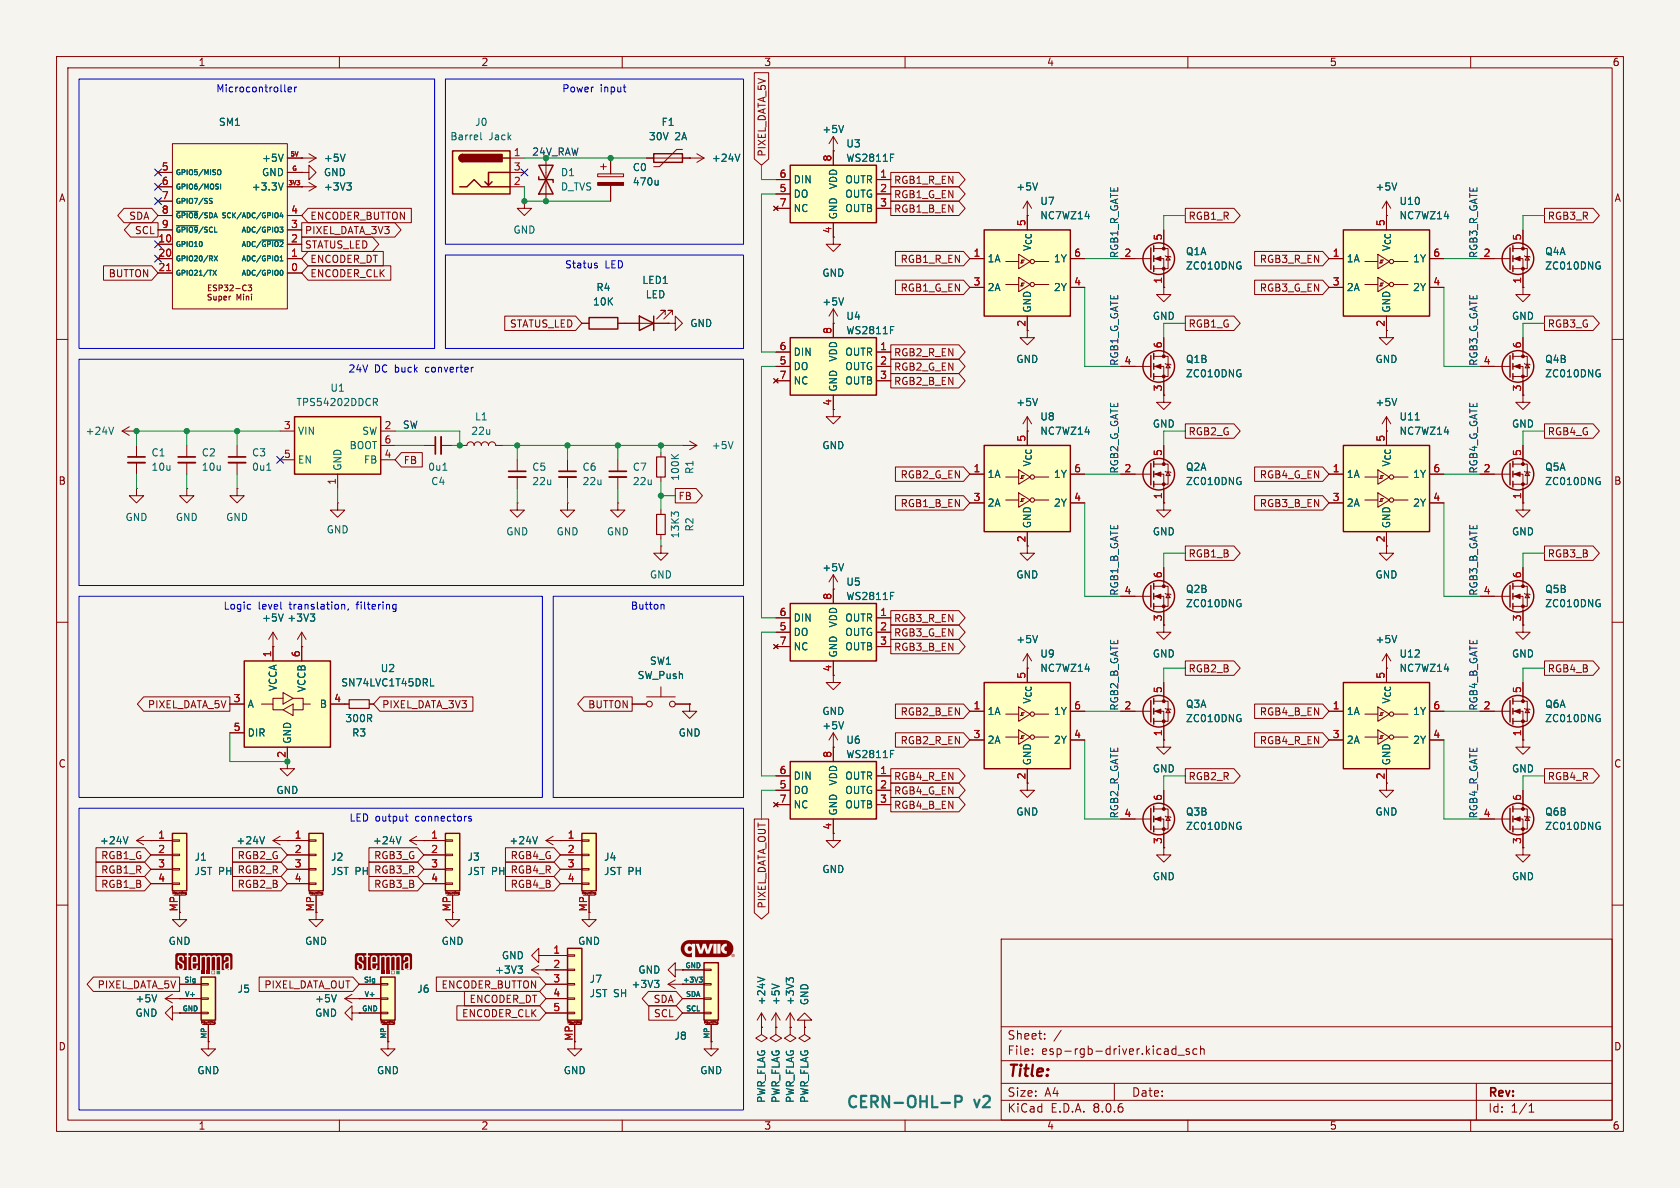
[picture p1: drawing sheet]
<svg xmlns="http://www.w3.org/2000/svg" width="297mm" height="210mm" viewBox="0 0 297 210" stroke-linecap="round" stroke-linejoin="round" font-family="sans-serif">
<defs><g id="words">
<text font-size="2.8" fill="#840000" x="178" y="190.9">Title:</text>
<g font-size="2.8" fill="#0099b0">
<text x="149.4" y="196.4">CERN-OHL-P</text>
<text x="172.3" y="196.4">v2</text>
</g>
<g font-size="2.1" fill="#840000">
<text x="178" y="184">Sheet:</text>
<text x="178" y="186.7">File:</text>
<text x="184.1" y="186.7">esp-rgb-driver.kicad_sch</text>
<text x="178" y="196.9">KiCad</text>
<text x="178" y="194.1">Size:</text>
<text x="184.7" y="194.1">A4</text>
<text x="185.7" y="196.9">E.D.A.</text>
<text x="193.3" y="196.9">8.0.6</text>
<text x="200" y="194.1">Date:</text>
<text x="263" y="194.3">Rev:</text>
<text x="263" y="196.9">Id:</text>
<text x="267.1" y="196.9">1/1</text>
</g>
<g font-size="1.8" fill="#840000">
<text x="35" y="11.9">1</text>
<text x="85" y="11.9">2</text>
<text x="135" y="11.9">3</text>
<text x="185" y="11.9">4</text>
<text x="235" y="11.9">5</text>
<text x="285" y="11.9">6</text>
<text x="135.6" y="27.8" transform="rotate(-90 135.6 27.8)">PIXEL_DATA_5V</text>
<text x="10.3" y="35.9">A</text>
<text x="158" y="32.7">RGB1_R_EN</text>
<text x="158" y="35.2">RGB1_G_EN</text>
<text x="285.3" y="35.9">A</text>
<text x="22.7" y="39.1">SDA</text>
<text x="23.8" y="41.6">SCL</text>
<text x="53.8" y="41.6">PIXEL_DATA_3V3</text>
<text x="54.8" y="39.1">ENCODER_BUTTON</text>
<text x="158" y="37.8">RGB1_B_EN</text>
<text x="210" y="39.1">RGB1_R</text>
<text x="273.5" y="39.1">RGB3_R</text>
<text x="53.8" y="44.1">STATUS_LED</text>
<text x="54.8" y="46.7">ENCODER_DT</text>
<text x="159.1" y="46.7">RGB1_R_EN</text>
<text x="222.6" y="46.7">RGB3_R_EN</text>
<text x="246" y="44.5" transform="rotate(-90 246 44.5)">V_{CC}</text>
<text x="19.1" y="49.2">BUTTON</text>
<text x="54.8" y="49.2">ENCODER_CLK</text>
<text x="159.1" y="51.8">RGB1_G_EN</text>
<text x="222.6" y="51.8">RGB3_G_EN</text>
<text x="90.1" y="58.1">STATUS_LED</text>
<text x="181.4" y="57.9" transform="rotate(-90 181.4 57.9)">2</text>
<text x="210" y="58.1">RGB1_G</text>
<text x="244.9" y="57.9" transform="rotate(-90 244.9 57.9)">2</text>
<text x="273.5" y="58.1">RGB3_G</text>
<text x="158" y="63.2">RGB2_R_EN</text>
<text x="158" y="65.7">RGB2_G_EN</text>
<text x="147.1" y="71.8" transform="rotate(-90 147.1 71.8)">4</text>
<text x="158" y="68.3">RGB2_B_EN</text>
<text x="210" y="77.2">RGB2_G</text>
<text x="273.5" y="77.2">RGB4_G</text>
<text x="71.3" y="82.2">FB</text>
<text x="182.5" y="82.6" transform="rotate(-90 182.5 82.6)">V_{CC}</text>
<text x="10.3" y="85.9">B</text>
<text x="119.9" y="88.6">FB</text>
<text x="159.1" y="89.9">RGB1_B_EN</text>
<text x="159.1" y="84.8">RGB2_G_EN</text>
<text x="222.6" y="89.9">RGB3_B_EN</text>
<text x="222.6" y="84.8">RGB4_G_EN</text>
<text x="285.3" y="85.9">B</text>
<text x="244.9" y="96" transform="rotate(-90 244.9 96)">2</text>
<text x="210" y="98.7">RGB1_B</text>
<text x="273.5" y="98.7">RGB3_B</text>
<text x="158" y="110.2">RGB3_R_EN</text>
<text x="158" y="112.7">RGB3_G_EN</text>
<text x="147.1" y="118.8" transform="rotate(-90 147.1 118.8)">4</text>
<text x="158" y="115.3">RGB3_B_EN</text>
<text x="210" y="119.1">RGB2_B</text>
<text x="273.5" y="119.1">RGB4_B</text>
<text x="26.1" y="125.4">PIXEL_DATA_5V</text>
<text x="67.5" y="125.4">PIXEL_DATA_3V3</text>
<text x="103.9" y="125.4">BUTTON</text>
<text x="182.5" y="124.5" transform="rotate(-90 182.5 124.5)">V_{CC}</text>
<text x="159.1" y="126.7">RGB2_B_EN</text>
<text x="159.1" y="131.8">RGB2_R_EN</text>
<text x="222.6" y="131.8">RGB4_R_EN</text>
<text x="222.6" y="126.7">RGB4_B_EN</text>
<text x="10.3" y="135.9">C</text>
<text x="181.4" y="137.9" transform="rotate(-90 181.4 137.9)">2</text>
<text x="285.3" y="135.9">C</text>
<text x="158" y="140.7">RGB4_G_EN</text>
<text x="158" y="143.2">RGB4_B_EN</text>
<text x="158" y="138.1">RGB4_R_EN</text>
<text x="210" y="138.1">RGB2_R</text>
<text x="273.5" y="138.1">RGB4_R</text>
<text x="17.8" y="152.1">RGB1_G</text>
<text x="17.8" y="154.6">RGB1_R</text>
<text x="34.3" y="154.9">JST PH RGB2_R</text>
<text x="41.9" y="152.1">RGB2_G</text>
<text x="58.4" y="154.9">JST PH RGB3_R</text>
<text x="66" y="152.1">RGB3_G</text>
<text x="82.6" y="154.9">JST PH RGB4_R</text>
<text x="90.2" y="152.1">RGB4_G</text>
<text x="17.8" y="157.2">RGB1_B</text>
<text x="31.5" y="161.2" transform="rotate(-90 31.5 161.2)">MP</text>
<text x="41.9" y="157.2">RGB2_B</text>
<text x="55.6" y="161.2" transform="rotate(-90 55.6 161.2)">MP</text>
<text x="66" y="157.2">RGB3_B</text>
<text x="79.8" y="161.2" transform="rotate(-90 79.8 161.2)">MP</text>
<text x="90.2" y="157.2">RGB4_B</text>
<text x="103.9" y="161.2" transform="rotate(-90 103.9 161.2)">MP</text>
<text x="135.6" y="160.7" transform="rotate(-90 135.6 160.7)">PIXEL_DATA_OUT</text>
<text x="17.2" y="174.9">PIXEL_DATA_5V</text>
<text x="46.6" y="174.9">PIXEL_DATA_OUT</text>
<text x="78" y="174.9">ENCODER_BUTTON</text>
<text x="82.9" y="177.5">ENCODER_DT</text>
<text x="115.4" y="177.5">SDA</text>
<text x="10.3" y="185.9">D</text>
<text x="81.6" y="180">ENCODER_CLK</text>
<text x="115.5" y="180">SCL</text>
<text x="285.3" y="185.9">D</text>
<text x="35" y="199.9">1</text>
<text x="85" y="199.9">2</text>
<text x="135" y="199.9">3</text>
<text x="185" y="199.9">4</text>
<text x="235" y="199.9">5</text>
<text x="285" y="199.9">6</text>
</g>
<g font-size="1.8" fill="#0000c2">
<text x="38.1" y="16.6">Microcontroller</text>
<text x="99.3" y="16.6">Power</text>
<text x="106.1" y="16.6">input</text>
<text x="99.8" y="47.8">Status</text>
<text x="106.9" y="47.8">LED</text>
<text x="61.5" y="66.2">24V</text>
<text x="66.2" y="66.2">DC buck</text>
<text x="75.5" y="66.2">converter</text>
<text x="39.4" y="108.1">Logic</text>
<text x="45.6" y="108.1">level</text>
<text x="63.3" y="108.1">filtering</text>
<text x="111.4" y="108.1">Button</text>
<text x="61.7" y="145.6">LED output</text>
<text x="73.5" y="145.6">connectors</text>
</g>
<g font-size="1.8" fill="#006464">
<text x="38.6" y="22.5">SM1</text>
<text x="83.9" y="22.5">J0</text>
<text x="116.9" y="22.5">F1</text>
<text x="145.3" y="23.7">+5V</text>
<text x="46.2" y="28.8">+5V</text>
<text x="57.2" y="28.8">+5V</text>
<text x="79.5" y="25">Barrel</text>
<text x="86.4" y="25">Jack</text>
<text x="114.6" y="25">30V</text>
<text x="119.3" y="25">2A</text>
<text x="125.7" y="28.8">+24V</text>
<text x="149.5" y="26.3">U3</text>
<text x="149.5" y="28.8">WS2811F</text>
<text x="44.4" y="33.9">+3.3V</text>
<text x="46.2" y="31.3">GND</text>
<text x="57.2" y="31.3">GND</text>
<text x="57.2" y="33.9">+3V3</text>
<text x="99.1" y="31.3">D1</text>
<text x="99.1" y="33.9">D_TVS</text>
<text x="111.8" y="30.5">C0</text>
<text x="111.8" y="33">470u</text>
<text x="140.2" y="35.2">DO</text>
<text x="140.2" y="32.6">DIN</text>
<text x="148.2" y="33.5" transform="rotate(-90 148.2 33.5)">VDD</text>
<text x="149.3" y="32.6">OUTR</text>
<text x="149.3" y="35.2">OUTG</text>
<text x="179.6" y="33.9">+5V</text>
<text x="243.1" y="33.9">+5V</text>
<text x="90.7" y="41.5">GND</text>
<text x="140.2" y="37.7">NC</text>
<text x="148.2" y="38.9" transform="rotate(-90 148.2 38.9)">GND</text>
<text x="149.3" y="37.7">OUTB</text>
<text x="183.8" y="36.4">U7</text>
<text x="183.8" y="39">NC7WZ14</text>
<text x="247.3" y="36.4">U10</text>
<text x="247.3" y="39">NC7WZ14</text>
<text x="174.5" y="46.6">1A</text>
<text x="182.5" y="44.5" transform="rotate(-90 182.5 44.5)">V_{CC}</text>
<text x="186.2" y="46.6">1Y</text>
<text x="209.6" y="47.9">ZC010DNG</text>
<text x="209.6" y="45.3">Q1A</text>
<text x="238" y="46.6">1A</text>
<text x="249.7" y="46.6">1Y</text>
<text x="273.1" y="45.3">Q4A</text>
<text x="273.1" y="47.9">ZC010DNG</text>
<text x="105.3" y="51.7">R4</text>
<text x="113.5" y="50.4">LED1</text>
<text x="114.1" y="52.9">LED</text>
<text x="145.3" y="49.1">GND</text>
<text x="174.5" y="51.7">2A</text>
<text x="186.2" y="51.7">2Y</text>
<text x="238" y="51.7">2A</text>
<text x="249.7" y="51.7">2Y</text>
<text x="104.7" y="54.2">10K</text>
<text x="121.9" y="58">GND</text>
<text x="145.3" y="54.2">+5V</text>
<text x="149.5" y="56.7">U4</text>
<text x="149.5" y="59.3">WS2811F</text>
<text x="182.5" y="55.4" transform="rotate(-90 182.5 55.4)">GND</text>
<text x="203.7" y="56.7">GND</text>
<text x="246" y="55.4" transform="rotate(-90 246 55.4)">GND</text>
<text x="267.2" y="56.7">GND</text>
<text x="140.2" y="65.6">DO</text>
<text x="140.2" y="63.1">DIN</text>
<text x="148.2" y="64" transform="rotate(-90 148.2 64)">VDD</text>
<text x="149.3" y="63.1">OUTR</text>
<text x="149.3" y="65.6">OUTG</text>
<text x="179.6" y="64.4">GND</text>
<text x="209.6" y="64.4">Q1B</text>
<text x="243.1" y="64.4">GND</text>
<text x="273.1" y="64.4">Q4B</text>
<text x="52.3" y="72">TPS54202DDCR</text>
<text x="58.3" y="69.4">U1</text>
<text x="140.2" y="68.2">NC</text>
<text x="148.2" y="69.3" transform="rotate(-90 148.2 69.3)">GND</text>
<text x="149.3" y="68.2">OUTB</text>
<text x="179.6" y="72">+5V</text>
<text x="209.6" y="66.9">ZC010DNG</text>
<text x="243.1" y="72">+5V</text>
<text x="273.1" y="66.9">ZC010DNG</text>
<text x="15" y="77.1">+24V</text>
<text x="52.6" y="77.1">VIN</text>
<text x="63.9" y="77.1">SW</text>
<text x="83.2" y="77.1">22u</text>
<text x="83.9" y="74.5">L1</text>
<text x="183.8" y="74.5">U8</text>
<text x="183.8" y="77.1">NC7WZ14</text>
<text x="203.7" y="75.8">GND</text>
<text x="247.3" y="74.5">U11</text>
<text x="247.3" y="77.1">NC7WZ14</text>
<text x="267.2" y="75.8">GND</text>
<text x="26.7" y="80.9">C1</text>
<text x="26.7" y="83.4">10u</text>
<text x="35.6" y="80.9">C2</text>
<text x="35.6" y="83.4">10u</text>
<text x="44.5" y="80.9">C3</text>
<text x="44.5" y="83.4">0u1</text>
<text x="52.6" y="82.1">EN</text>
<text x="60.6" y="83.3" transform="rotate(-90 60.6 83.3)">GND</text>
<text x="61.7" y="79.6">BOOT</text>
<text x="64.2" y="82.1">FB</text>
<text x="75.6" y="83.4">0u1</text>
<text x="94" y="83.4">C5</text>
<text x="102.9" y="83.4">C6</text>
<text x="111.8" y="83.4">C7</text>
<text x="122.8" y="83.9" transform="rotate(-90 122.8 83.9)">R1</text>
<text x="125.7" y="79.6">+5V</text>
<text x="145.3" y="79.6">GND</text>
<text x="209.6" y="83.4">Q2A</text>
<text x="246" y="82.6" transform="rotate(-90 246 82.6)">V_{CC}</text>
<text x="273.1" y="83.4">Q5A</text>
<text x="76.1" y="86">C4</text>
<text x="94" y="86">22u</text>
<text x="102.9" y="86">22u</text>
<text x="111.8" y="86">22u</text>
<text x="120.2" y="85.1" transform="rotate(-90 120.2 85.1)">100K</text>
<text x="174.5" y="84.7">1A</text>
<text x="174.5" y="89.8">2A</text>
<text x="186.2" y="89.8">2Y</text>
<text x="186.2" y="84.7">1Y</text>
<text x="209.6" y="86">ZC010DNG</text>
<text x="238" y="84.7">1A</text>
<text x="238" y="89.8">2A</text>
<text x="249.7" y="89.8">2Y</text>
<text x="249.7" y="84.7">1Y</text>
<text x="273.1" y="86">ZC010DNG</text>
<text x="22.1" y="92.3">GND</text>
<text x="31" y="92.3">GND</text>
<text x="39.9" y="92.3">GND</text>
<text x="57.7" y="94.5">GND</text>
<text x="89.4" y="94.8">GND</text>
<text x="98.3" y="94.8">GND</text>
<text x="107.2" y="94.8">GND</text>
<text x="120.2" y="95.3" transform="rotate(-90 120.2 95.3)">13K3</text>
<text x="122.8" y="94.1" transform="rotate(-90 122.8 94.1)">R2</text>
<text x="182.5" y="93.5" transform="rotate(-90 182.5 93.5)">GND</text>
<text x="203.7" y="94.8">GND</text>
<text x="246" y="93.5" transform="rotate(-90 246 93.5)">GND</text>
<text x="267.2" y="94.8">GND</text>
<text x="145.3" y="101.2">+5V</text>
<text x="114.8" y="102.5">GND</text>
<text x="149.5" y="103.7">U5</text>
<text x="149.5" y="106.3">WS2811F</text>
<text x="179.6" y="102.5">GND</text>
<text x="209.6" y="107.5">ZC010DNG</text>
<text x="209.6" y="105">Q2B</text>
<text x="243.1" y="102.5">GND</text>
<text x="273.1" y="105">Q5B</text>
<text x="273.1" y="107.5">ZC010DNG</text>
<text x="46.2" y="110.1">+5V</text>
<text x="50.7" y="110.1">+3V3</text>
<text x="51.3" y="108.1">translation,</text>
<text x="140.2" y="112.6">DO</text>
<text x="140.2" y="110.1">DIN</text>
<text x="148.2" y="111" transform="rotate(-90 148.2 111)">VDD</text>
<text x="149.3" y="110.1">OUTR</text>
<text x="149.3" y="112.6">OUTG</text>
<text x="179.6" y="113.9">+5V</text>
<text x="243.1" y="113.9">+5V</text>
<text x="67.2" y="119">U2</text>
<text x="114.8" y="117.7">SW1</text>
<text x="140.2" y="115.2">NC</text>
<text x="148.2" y="116.3" transform="rotate(-90 148.2 116.3)">GND</text>
<text x="149.3" y="115.2">OUTB</text>
<text x="183.8" y="116.4">U9</text>
<text x="183.8" y="119">NC7WZ14</text>
<text x="203.7" y="116.4">GND</text>
<text x="247.3" y="116.4">U12</text>
<text x="247.3" y="119">NC7WZ14</text>
<text x="267.2" y="116.4">GND</text>
<text x="43.7" y="125.3">A</text>
<text x="49.1" y="122.3" transform="rotate(-90 49.1 122.3)">VCCA</text>
<text x="54.2" y="122.4" transform="rotate(-90 54.2 122.4)">VCCB</text>
<text x="56.4" y="125.3">B</text>
<text x="60.2" y="121.5">SN74LVC1T45DRL</text>
<text x="112.6" y="120.2">SW_Push</text>
<text x="209.6" y="125.3">Q3A</text>
<text x="246" y="124.5" transform="rotate(-90 246 124.5)">V_{CC}</text>
<text x="273.1" y="125.3">Q6A</text>
<text x="43.7" y="130.4">DIR</text>
<text x="51.7" y="131.6" transform="rotate(-90 51.7 131.6)">GND</text>
<text x="60.9" y="127.9">300R</text>
<text x="62.2" y="130.4">R3</text>
<text x="119.9" y="130.4">GND</text>
<text x="145.3" y="129.1">+5V</text>
<text x="145.3" y="126.6">GND</text>
<text x="149.5" y="131.7">U6</text>
<text x="174.5" y="126.6">1A</text>
<text x="174.5" y="131.7">2A</text>
<text x="186.2" y="131.7">2Y</text>
<text x="186.2" y="126.6">1Y</text>
<text x="209.6" y="127.9">ZC010DNG</text>
<text x="238" y="126.6">1A</text>
<text x="238" y="131.7">2A</text>
<text x="249.7" y="131.7">2Y</text>
<text x="249.7" y="126.6">1Y</text>
<text x="273.1" y="127.9">ZC010DNG</text>
<text x="149.5" y="134.2">WS2811F</text>
<text x="182.5" y="135.4" transform="rotate(-90 182.5 135.4)">GND</text>
<text x="203.7" y="136.8">GND</text>
<text x="246" y="135.4" transform="rotate(-90 246 135.4)">GND</text>
<text x="267.2" y="136.8">GND</text>
<text x="48.8" y="140.6">GND</text>
<text x="140.2" y="140.6">DO</text>
<text x="140.2" y="138">DIN</text>
<text x="140.2" y="143.1">NC</text>
<text x="148.2" y="139" transform="rotate(-90 148.2 139)">VDD</text>
<text x="149.3" y="138">OUTR</text>
<text x="149.3" y="140.6">OUTG</text>
<text x="149.3" y="143.1">OUTB</text>
<text x="17.6" y="149.5">+24V</text>
<text x="41.7" y="149.5">+24V</text>
<text x="65.8" y="149.5">+24V</text>
<text x="90" y="149.5">+24V</text>
<text x="148.2" y="144.3" transform="rotate(-90 148.2 144.3)">GND</text>
<text x="179.6" y="144.4">GND</text>
<text x="209.6" y="146.9">ZC010DNG</text>
<text x="209.6" y="144.4">Q3B</text>
<text x="243.1" y="144.4">GND</text>
<text x="273.1" y="144.4">Q6B</text>
<text x="273.1" y="146.9">ZC010DNG</text>
<text x="34.3" y="152.3">J1</text>
<text x="34.3" y="154.9">JST PH</text>
<text x="58.4" y="152.3">J2</text>
<text x="58.4" y="154.9">JST PH</text>
<text x="82.6" y="152.3">J3</text>
<text x="82.6" y="154.9">JST PH</text>
<text x="106.7" y="152.3">J4</text>
<text x="106.7" y="154.9">JST PH</text>
<text x="145.3" y="154.5">GND</text>
<text x="203.7" y="155.8">GND</text>
<text x="267.2" y="155.8">GND</text>
<text x="29.7" y="167.2">GND</text>
<text x="53.8" y="167.2">GND</text>
<text x="78" y="167.2">GND</text>
<text x="102.1" y="167.2">GND</text>
<text x="87.4" y="172.3">+3V3</text>
<text x="88.6" y="169.8">GND</text>
<text x="104.1" y="173.9">J7</text>
<text x="112.8" y="172.3">GND</text>
<text x="23.9" y="177.4">+5V</text>
<text x="23.9" y="179.9">GND</text>
<text x="41.9" y="175.7">J5</text>
<text x="55.6" y="179.9">GND</text>
<text x="55.6" y="177.4">+5V</text>
<text x="73.7" y="175.7">J6</text>
<text x="104.1" y="176.5">JST SH</text>
<text x="111.5" y="174.9">+3V3</text>
<text x="135.5" y="177.8" transform="rotate(-90 135.5 177.8)">+24V</text>
<text x="138" y="177.8" transform="rotate(-90 138 177.8)">+5V</text>
<text x="140.6" y="177.8" transform="rotate(-90 140.6 177.8)">+3V3</text>
<text x="143.1" y="177.8" transform="rotate(-90 143.1 177.8)">GND</text>
<text x="119.1" y="184">J8</text>
<text x="34.8" y="190.1">GND</text>
<text x="66.5" y="190.1">GND</text>
<text x="99.6" y="190.1">GND</text>
<text x="123.7" y="190.1">GND</text>
<text x="135.5" y="195.1" transform="rotate(-90 135.5 195.1)">PWR_FLAG</text>
<text x="138" y="195.1" transform="rotate(-90 138 195.1)">PWR_FLAG</text>
<text x="140.6" y="195.1" transform="rotate(-90 140.6 195.1)">PWR_FLAG</text>
<text x="143.1" y="195.1" transform="rotate(-90 143.1 195.1)">PWR_FLAG</text>
</g>
<g font-size="1.8" fill="#a90000">
<text x="90.7" y="27.7">1</text>
<text x="147.1" y="28.6" transform="rotate(-90 147.1 28.6)">8</text>
<text x="28.5" y="30.2">5</text>
<text x="28.5" y="32.8">6</text>
<text x="28.5" y="35.3">7</text>
<text x="90.7" y="32.8">2</text>
<text x="90.7" y="30.2">3</text>
<text x="137.7" y="34">5</text>
<text x="137.7" y="31.5">6</text>
<text x="155.5" y="31.5">1</text>
<text x="155.5" y="34">2</text>
<text x="28.5" y="37.8">8</text>
<text x="28.5" y="40.4">9</text>
<text x="51.4" y="40.4">3</text>
<text x="51.4" y="37.8">4</text>
<text x="137.7" y="36.6">7</text>
<text x="147.1" y="41.3" transform="rotate(-90 147.1 41.3)">4</text>
<text x="155.5" y="36.6">3</text>
<text x="181.4" y="40.1" transform="rotate(-90 181.4 40.1)">5</text>
<text x="244.9" y="40.1" transform="rotate(-90 244.9 40.1)">5</text>
<text x="27.9" y="42.9">10</text>
<text x="27.9" y="45.5">20</text>
<text x="51.4" y="45.5">1</text>
<text x="51.4" y="42.9">2</text>
<text x="172" y="45.5">1</text>
<text x="189.8" y="45.5">6</text>
<text x="198.7" y="45.5">2</text>
<text x="205.5" y="42.6" transform="rotate(-90 205.5 42.6)">5</text>
<text x="235.5" y="45.5">1</text>
<text x="253.3" y="45.5">6</text>
<text x="262.2" y="45.5">2</text>
<text x="269" y="42.6" transform="rotate(-90 269 42.6)">5</text>
<text x="27.9" y="48">21</text>
<text x="51.4" y="48">0</text>
<text x="172" y="50.5">3</text>
<text x="189.8" y="50.5">4</text>
<text x="205.5" y="50.2" transform="rotate(-90 205.5 50.2)">1</text>
<text x="235.5" y="50.5">3</text>
<text x="253.3" y="50.5">4</text>
<text x="269" y="50.2" transform="rotate(-90 269 50.2)">1</text>
<text x="147.1" y="59.1" transform="rotate(-90 147.1 59.1)">8</text>
<text x="137.7" y="64.5">5</text>
<text x="137.7" y="62">6</text>
<text x="155.5" y="62">1</text>
<text x="155.5" y="64.5">2</text>
<text x="198.7" y="64.5">4</text>
<text x="205.5" y="61.7" transform="rotate(-90 205.5 61.7)">6</text>
<text x="262.2" y="64.5">4</text>
<text x="269" y="61.7" transform="rotate(-90 269 61.7)">6</text>
<text x="137.7" y="67.1">7</text>
<text x="155.5" y="67.1">3</text>
<text x="205.5" y="69.3" transform="rotate(-90 205.5 69.3)">3</text>
<text x="269" y="69.3" transform="rotate(-90 269 69.3)">3</text>
<text x="50.1" y="75.9">3</text>
<text x="67.9" y="75.9">2</text>
<text x="50.1" y="81">5</text>
<text x="67.9" y="81">4</text>
<text x="67.9" y="78.5">6</text>
<text x="172" y="83.6">1</text>
<text x="181.4" y="78.2" transform="rotate(-90 181.4 78.2)">5</text>
<text x="189.8" y="83.6">6</text>
<text x="198.7" y="83.6">2</text>
<text x="205.5" y="80.7" transform="rotate(-90 205.5 80.7)">5</text>
<text x="235.5" y="83.6">1</text>
<text x="244.9" y="78.2" transform="rotate(-90 244.9 78.2)">5</text>
<text x="253.3" y="83.6">6</text>
<text x="262.2" y="83.6">2</text>
<text x="269" y="80.7" transform="rotate(-90 269 80.7)">5</text>
<text x="59.4" y="85.8" transform="rotate(-90 59.4 85.8)">1</text>
<text x="172" y="88.6">3</text>
<text x="189.8" y="88.6">4</text>
<text x="205.5" y="88.3" transform="rotate(-90 205.5 88.3)">1</text>
<text x="235.5" y="88.6">3</text>
<text x="253.3" y="88.6">4</text>
<text x="269" y="88.3" transform="rotate(-90 269 88.3)">1</text>
<text x="181.4" y="96" transform="rotate(-90 181.4 96)">2</text>
<text x="147.1" y="106.1" transform="rotate(-90 147.1 106.1)">8</text>
<text x="198.7" y="105.2">4</text>
<text x="205.5" y="102.3" transform="rotate(-90 205.5 102.3)">6</text>
<text x="262.2" y="105.2">4</text>
<text x="269" y="102.3" transform="rotate(-90 269 102.3)">6</text>
<text x="137.7" y="111.5">5</text>
<text x="137.7" y="109">6</text>
<text x="155.5" y="109">1</text>
<text x="155.5" y="111.5">2</text>
<text x="205.5" y="109.9" transform="rotate(-90 205.5 109.9)">3</text>
<text x="269" y="109.9" transform="rotate(-90 269 109.9)">3</text>
<text x="48" y="116.3" transform="rotate(-90 48 116.3)">1</text>
<text x="53.1" y="116.3" transform="rotate(-90 53.1 116.3)">6</text>
<text x="137.7" y="114">7</text>
<text x="155.5" y="114">3</text>
<text x="41.2" y="124.2">3</text>
<text x="59" y="124.2">4</text>
<text x="172" y="125.5">1</text>
<text x="181.4" y="120.1" transform="rotate(-90 181.4 120.1)">5</text>
<text x="189.8" y="125.5">6</text>
<text x="198.7" y="125.5">2</text>
<text x="205.5" y="122.6" transform="rotate(-90 205.5 122.6)">5</text>
<text x="235.5" y="125.5">1</text>
<text x="244.9" y="120.1" transform="rotate(-90 244.9 120.1)">5</text>
<text x="253.3" y="125.5">6</text>
<text x="262.2" y="125.5">2</text>
<text x="269" y="122.6" transform="rotate(-90 269 122.6)">5</text>
<text x="41.2" y="129.3">5</text>
<text x="172" y="130.6">3</text>
<text x="189.8" y="130.6">4</text>
<text x="205.5" y="130.2" transform="rotate(-90 205.5 130.2)">1</text>
<text x="235.5" y="130.6">3</text>
<text x="253.3" y="130.6">4</text>
<text x="269" y="130.2" transform="rotate(-90 269 130.2)">1</text>
<text x="50.5" y="134.1" transform="rotate(-90 50.5 134.1)">2</text>
<text x="137.7" y="136.9">6</text>
<text x="147.1" y="134.1" transform="rotate(-90 147.1 134.1)">8</text>
<text x="155.5" y="136.9">1</text>
<text x="244.9" y="137.9" transform="rotate(-90 244.9 137.9)">2</text>
<text x="137.7" y="139.4">5</text>
<text x="137.7" y="142">7</text>
<text x="155.5" y="139.4">2</text>
<text x="155.5" y="142">3</text>
<text x="205.5" y="141.7" transform="rotate(-90 205.5 141.7)">6</text>
<text x="269" y="141.7" transform="rotate(-90 269 141.7)">6</text>
<text x="27.9" y="148.3">1</text>
<text x="52" y="148.3">1</text>
<text x="76.1" y="148.3">1</text>
<text x="100.3" y="148.3">1</text>
<text x="147.1" y="146.8" transform="rotate(-90 147.1 146.8)">4</text>
<text x="198.7" y="144.5">4</text>
<text x="205.5" y="149.3" transform="rotate(-90 205.5 149.3)">3</text>
<text x="262.2" y="144.5">4</text>
<text x="269" y="149.3" transform="rotate(-90 269 149.3)">3</text>
<text x="27.9" y="150.9">2</text>
<text x="27.9" y="153.4">3</text>
<text x="27.9" y="156">4</text>
<text x="52" y="150.9">2</text>
<text x="52" y="153.4">3</text>
<text x="52" y="156">4</text>
<text x="76.1" y="150.9">2</text>
<text x="76.1" y="153.4">3</text>
<text x="76.1" y="156">4</text>
<text x="100.3" y="150.9">2</text>
<text x="100.3" y="153.4">3</text>
<text x="100.3" y="156">4</text>
<text x="97.7" y="168.7">1</text>
<text x="97.7" y="171.2">2</text>
<text x="97.7" y="173.7">3</text>
<text x="97.7" y="176.3">4</text>
<text x="97.7" y="178.8">5</text>
<text x="101.3" y="184.1" transform="rotate(-90 101.3 184.1)">MP</text>
</g>
<text font-size="1.8" fill="#009600" x="94" y="27.6">24V_RAW</text>
<g font-size="1.8" fill="#0f0f0f">
<text x="197.8" y="45.7" transform="rotate(-90 197.8 45.7)">RGB1_R_GATE</text>
<text x="261.3" y="45.7" transform="rotate(-90 261.3 45.7)">RGB3_R_GATE</text>
<text x="197.8" y="64.8" transform="rotate(-90 197.8 64.8)">RGB1_G_GATE</text>
<text x="261.3" y="64.8" transform="rotate(-90 261.3 64.8)">RGB3_G_GATE</text>
<text x="71.1" y="75.9">SW</text>
<text x="197.8" y="83.8" transform="rotate(-90 197.8 83.8)">RGB2_G_GATE</text>
<text x="261.3" y="83.8" transform="rotate(-90 261.3 83.8)">RGB4_G_GATE</text>
<text x="197.8" y="105.4" transform="rotate(-90 197.8 105.4)">RGB1_B_GATE</text>
<text x="261.3" y="105.4" transform="rotate(-90 261.3 105.4)">RGB3_B_GATE</text>
<text x="197.8" y="125.7" transform="rotate(-90 197.8 125.7)">RGB2_B_GATE</text>
<text x="261.3" y="125.7" transform="rotate(-90 261.3 125.7)">RGB4_B_GATE</text>
<text x="197.8" y="144.8" transform="rotate(-90 197.8 144.8)">RGB2_R_GATE</text>
<text x="261.3" y="144.8" transform="rotate(-90 261.3 144.8)">RGB4_R_GATE</text>
</g>
<g font-size="1.4" fill="#840000">
<text x="36.5" y="53.4">Super</text>
<text x="36.5" y="51.7">ESP32-C3</text>
<text x="41.7" y="53.4">Mini</text>
</g>
<g font-size="1.2" fill="#006464">
<text x="31" y="31.2">GPIO5/MISO</text>
<text x="31" y="33.7">GPIO6/MOSI</text>
<text x="31" y="36.2">GPIO7/SS</text>
<text x="31" y="38.8">~{GPIO8}/SDASCK/ADC/GPIO4</text>
<text x="31" y="41.3">~{GPIO9}/SCL</text>
<text x="42.6" y="41.3">ADC/GPIO3</text>
<text x="31" y="43.9">GPIO10</text>
<text x="31" y="46.4">GPIO20/RX</text>
<text x="42.6" y="46.4">ADC/GPIO1</text>
<text x="42.6" y="43.9">ADC/~{GPIO2}</text>
<text x="31" y="48.9">GPIO21/TX</text>
<text x="42.6" y="48.9">ADC/GPIO0</text>
<text x="32.5" y="173.7">Sig</text>
<text x="64.2" y="173.7">Sig</text>
<text x="120.6" y="173.7">+3V3</text>
<text x="121.1" y="171.2">GND</text>
<text x="32.2" y="178.8">GND</text>
<text x="32.6" y="176.3">V+</text>
<text x="63.9" y="178.8">GND</text>
<text x="64.3" y="176.3">V+</text>
<text x="121.2" y="176.3">SDA</text>
<text x="121.2" y="178.8">SCL</text>
<text x="36.6" y="183.7" transform="rotate(-90 36.6 183.7)">MP</text>
<text x="68.3" y="183.7" transform="rotate(-90 68.3 183.7)">MP</text>
<text x="125.5" y="183.7" transform="rotate(-90 125.5 183.7)">MP</text>
</g>
<g font-size="1.1" fill="#a90000">
<text x="51.2" y="27.7">5V</text>
<text x="50.9" y="32.8">3V3</text>
<text x="51.5" y="30.2">G</text>
</g>
<g font-size=".5" fill="#840000">
<text x="30.4" y="158.1">Mounting</text>
<text x="54.6" y="158.1">Mounting</text>
<text x="78.7" y="158.1">Mounting</text>
<text x="102.8" y="158.1">Mounting</text>
<text x="35.5" y="181">Mounting</text>
<text x="67.3" y="181">Mounting</text>
<text x="100.3" y="181">Mounting</text>
<text x="124.4" y="181">Mounting</text>
</g>
</g></defs>
<path d="M0 0h297v210h-297z" fill="#f5f4ef" stroke="#f5f4ef" stroke-width=".18"/>
<g fill="none" stroke="#840000" stroke-width=".18">
<path d="M10 10h277v190h-277zM12 12h273v186h-273zM60 10v2M110 10v2M160 10v2M210 10v2M260 10v2M53.3 30.5h1.3v-1.3l1.3 1.3-1.3 1.3v-1.3M53.3 30.5h.1M10 60h2M147.3 41.9v1.3h1.3l-1.3 1.3-1.3-1.3h1.3M147.3 57.2h.1"/>
<path d="M147.3 54.6l-.7 1.3M147.3 54.6v2.6M147.3 54.6l.8 1.3M285 60h2M10 110h2M285 110h2M205.7 130.8v1.3h1.3l-1.3 1.3-1.2-1.3h1.2M205.7 130.8h.1M10 160h2M285 160h2M177 166h108v32h-108zM60 198v2"/>
<path d="M110 198v2M160 198v2M177 194.5h108M177 191.5h108M177 187.5h108M177 181.5h108M182.5 186.3v.1M182.5 185.5v.1M184.7 183.6v.1M184.7 182.8v.1M187.6 182.1l-1.3 2M197 191.5v3"/>
<path d="M207.5 185.4l.4 .1M207.9 184.9v1.5M207.9 186.3l-.4 .1M208.2 186.5h1.2M210 198v2M210.2 185.5l-.3-.1-.2 .2v.2l.5 .2v.3h-.5M211.6 185.5l-.4-.1-.3 .3v.4l.1 .2h.6M212.2 185.5l.3-.1 .3 .1 .1 .9M212.2 184.9v1.5M260 198v2M261 191.5v6.5M270.3 196.6h.9"/>
<path d="M270.3 195.5l.4-.4v1.5"/>
</g>
<path d="M149.1 52.6l-.4 1.3" fill="none" stroke="#006464" stroke-width=".18"/>
<path d="M139.7 59.7h15.2v10.2h-15.2z" fill="#ffffc2"/>
<path d="M139.7 59.7h15.2v10.2h-15.2z" fill="none" stroke="#840000" stroke-width=".25"/>
<g fill="none" stroke="#840000" stroke-width=".18">
<path d="M181.6 35.6l-.8 1.2M181.6 35.6v2.5M181.6 35.6l.8 1.2M147.3 57.2v2.5M136.8 66.9l.7 .8M137.2 62.2h2.5M137.2 64.8h2.5M137.2 67.3h2.5M137.5 66.9l-.7 .8M147.3 69.9v3.8h1.3l-1.3 1.2-1.3-1.2h1.3M154.9 62.2h2.6M154.9 64.8h2.6"/>
<path d="M154.9 67.3h2.6"/>
</g>
<path d="M183.4 32.3l-.4 1.3M157.4 57.7h.6" fill="none" stroke="#006464" stroke-width=".18"/>
<path d="M174 40.6h15.2v15.3h-15.2z" fill="#ffffc2"/>
<path d="M174 40.6h15.2v15.3h-15.2z" fill="none" stroke="#840000" stroke-width=".25"/>
<g fill="none" stroke="#840000" stroke-width=".18">
<path d="M53.3 33h.1M53.3 27.9h.1M53.3 33h2.6M53.3 27.9h2.6M54.6 32.3l1.3 .7M54.6 27.2l1.3 .7M55.9 33l-1.3 .8M55.9 27.9l-1.3 .8M171.4 45.7h2.6M171.4 50.8h2.6M177.8 50.3h2.3M177.8 46.2h2.3"/>
<path d="M180.1 49l2 1.3-2 1.3zM180.1 45l2 1.2-2 1.3zM180.3 50.5h.5v-.5h-.2v.5M180.3 46.5h.5v-.5h-.2v.5M180.8 50h.3M180.8 46h.3M181.6 55.9v3.8h1.3l-1.3 1.3-1.3-1.3h1.3M182.9 50.3h2.5M182.9 46.2h2.5M189.2 45.7h2.6M189.2 50.8h2.6M181.6 73.7v2.5"/>
<path d="M181.6 73.7l-.8 1.2M181.6 73.7l.8 1.2"/>
<circle cx="182.5" cy="46.2" r=".38"/>
<circle cx="182.5" cy="50.3" r=".38"/>
</g>
<path d="M61 27.2l-.4 1.3M61.3 32.3h.8l-.4 .5M61.9 32.8l.2 .3v.3l-.2 .2M183.4 70.4l-.4 1.3" fill="none" stroke="#006464" stroke-width=".18"/>
<path d="M30.5 25.4h20.3v29.2h-20.3z" fill="#ffffc2"/>
<g fill="none" stroke="#840000" stroke-width=".18">
<path d="M27.9 33h2.6M27.9 38.1h2.6M27.9 30.5h2.6M27.9 35.6h2.6M30.5 25.4h20.3v29.2h-20.3zM50.8 33h2.5M50.8 38.1h2.5M50.8 30.5h2.5M50.8 27.9h2.5M92.7 35.6v1.2h1.3l-1.3 1.3-1.3-1.3h1.3M92.7 35.6h.1M27.9 48.3h2.6"/>
<path d="M27.9 45.7h2.6M27.9 43.2h2.6M27.9 40.6h2.6M40.7 52.4h.1M43.9 50.4h.6l-.4 .4 .3 .1v.4l-.1 .1-.4-.1M50.8 48.3h2.5M50.8 45.7h2.5M50.8 43.2h2.5M50.8 40.6h2.5M205.7 149.9v1.2h1.3l-1.3 1.3-1.2-1.3h1.2M205.7 149.9h.1"/>
</g>
<g fill="none" stroke="#006464" stroke-width=".18">
<path d="M31.2 37.4h3.8M31.2 39.9h3.8M37.1 35.5l.4 .2-.1 .2-.3 .1M37.1 35.1h.4M38.5 32.5l.1 .1M38.6 33.1v.2M38.7 30h.2l.1 .3v.5l-.3 .1M39 32.5v.9M49 37.6l.2 .3-.1 .5-.1 .1M49.7 37.6l-.2 .6h.6M49.9 37.9v.6M50.1 32.3l-.5 1.3"/>
<path d="M50.1 27.2l-.5 1.3M37.6 47.8l.6 .9M37.9 45.2l.6 .9M38.2 47.8l-.6 .9M38.5 45.2l-.6 .9M46.3 42.4h3.8M49.5 40.2h.5l-.3 .3 .3 .1v.3l-.1 .1h-.3M49.5 46.1h.5M49.5 45.5l.3-.3v.9M49.6 47.8h.1a.43 .43 0 0 1 .3 .4 .43 .43 0 0 1-.4 .4"/>
</g>
<path d="M29.5 47.8h.7" fill="none" stroke="#a90000" stroke-width=".18"/>
<path d="M80 26.7h10.2v7.6h-10.2z" fill="#ffffc2"/>
<path d="M80 26.7h10.2v7.6h-10.2zM81.3 33h1.2l1.3-1.2 1.3 1.2h5.1M81.8 27.3a.64 .64 0 0 0-.6 .6 .64 .64 0 0 0 .6 .7M87 32.1l-.6 .7M88.9 27.9h1.3M90.2 30.5h-3.8v2.3l-.7-.7M115.6 27.2h5v1.5h-5z" fill="none" stroke="#840000" stroke-width=".25"/>
<g fill="#840000" stroke="#840000" stroke-width=".25">
<path d="M81.3 27.5l.5-.2v1.3a.63 .63 0 0 1-.6-.4 .63 .63 0 0 1 .1-.7z"/>
<path d="M81.8 27.3h7v1.3h-7z"/>
</g>
<path d="M90.2 27.9h2.5M90.2 33h2.5M90.2 30.5h2.5M114.3 27.9h7.6M120.6 26.4h-1l-3 3.1h-1" fill="none" stroke="#840000" stroke-width=".18"/>
<path d="M85 23.4v1.1l.2 .2" fill="none" stroke="#006464" stroke-width=".18"/>
<path d="M139.7 29.2h15.2v10.2h-15.2z" fill="#ffffc2"/>
<path d="M139.7 29.2h15.2v10.2h-15.2z" fill="none" stroke="#840000" stroke-width=".25"/>
<g fill="none" stroke="#840000" stroke-width=".18">
<path d="M121.9 27.9h.1M121.9 27.9h2.6M123.2 27.2l1.3 .7M124.5 27.9l-1.3 .8M136.8 36.4l.7 .8M137.2 31.8h2.5M137.2 34.3h2.5M137.2 36.8h2.5M137.5 36.4l-.7 .8M147.3 26.7h.1M147.3 24.1v5.1M147.3 39.4v2.5"/>
<path d="M147.3 24.1l-.7 1.3M147.3 24.1l.8 1.3M154.9 31.8h2.6M154.9 34.3h2.6M154.9 36.8h2.6M119.4 171.5v-1.3l-1.3 1.3 1.3 1.2v-1.2h1.2M120.6 171.5h.1"/>
</g>
<path d="M130.8 27.2l-.4 1.3M149.1 22.2l-.4 1.2M157.4 27.2h.6" fill="none" stroke="#006464" stroke-width=".18"/>
<path d="M102.9 147.3h2.5v10.2h-2.5z" fill="#ffffc2"/>
<g fill="none" stroke="#840000" stroke-width=".18">
<path d="M269.2 78.7v3.3M261.6 83.8h5.4M267.5 83.8h1.7v5.1M267.5 82h2.5v3.6h-2.5M269.2 88.9v1.3h1.3l-1.3 1.2-1.2-1.2h1.2M269.2 88.9h.1M269.5 83.3l.1 .1h.8l.1 .2M270 83.4l.4 .7h-.8zM245.1 115.6l-.8 1.2M245.1 115.6v2.5M245.1 115.6l.8 1.2M261.6 105.4h5.4"/>
<path d="M267.5 105.4h1.7v5.1M267.5 103.6h2.5v3.6h-2.5M269.2 100.3v3.3M269.5 104.9l.1 .1h.8l.1 .2M270 105l.4 .7h-.8zM99.1 148.6h3.8M99.1 151.1h3.8M99.1 153.7h3.8M99.1 156.2h3.8M102.9 156.1h1.2v.2h-1.2zM102.9 153.5h1.2v.3h-1.2zM102.9 151h1.2v.3h-1.2z"/>
<path d="M102.9 148.5h1.2v.2h-1.2zM103.1 158.2h2.1M104.1 158.2v4.4h1.3l-1.3 1.2-1.2-1.2h1.2M105.2 157.8h.1v.3h-.1M105.2 158h.1M118.1 174l1.3 .8M118.1 174h2.5M119.4 173.2l-1.3 .8M101.6 184.2v1.2h1.3l-1.3 1.3-1.3-1.3h1.3"/>
</g>
<g fill="none" stroke="#840000" stroke-width=".25">
<path d="M267 81.9v3.8M267.5 81.5v1.1M267.5 83.3v1M267.5 85.1v1M267 103.5v3.8M267.5 103.1v1M267.5 104.9v1M267.5 106.7v1M102.9 147.3h2.5v10.2h-2.5z"/>
<circle cx="268.4" cy="83.8" r="2.79"/>
<circle cx="268.4" cy="105.4" r="2.79"/>
</g>
<path d="M282.7 85.1h.2v.4l-.2 .2M282.7 84.4l.1 .1M246.9 112.3l-.4 1.3M282.7 106.7h.2v.4l-.2 .2M282.7 106h.1M115.7 173.3h.8l-.4 .5M116.2 173.8l.3 .2v.3l-.3 .3" fill="none" stroke="#006464" stroke-width=".18"/>
<g fill="#840000" stroke="#840000" stroke-width=".18">
<path d="M267.7 83.8l1-.4v.8z"/>
<path d="M267.7 105.4l1-.4v.8z"/>
<circle cx="269.2" cy="85.6" r=".25"/>
<circle cx="269.2" cy="82" r=".25"/>
<circle cx="269.2" cy="107.2" r=".25"/>
<circle cx="269.2" cy="103.6" r=".25"/>
</g>
<path d="M237.5 78.7h15.2v15.3h-15.2z" fill="#ffffc2"/>
<g fill="none" stroke="#840000" stroke-width=".25">
<path d="M237.5 78.7h15.2v15.3h-15.2zM267 123.8v3.8M267.5 123.4v1.1M267.5 125.2v1M267.5 127v1M267 142.9v3.8M267.5 142.5v1M267.5 144.3v1M267.5 146.1v1"/>
<circle cx="268.4" cy="125.7" r="2.79"/>
<circle cx="268.4" cy="144.8" r="2.79"/>
</g>
<g fill="none" stroke="#840000" stroke-width=".18">
<path d="M234.9 83.8h2.6M234.9 88.9h2.6M241.3 88.4h2.3M241.3 84.3h2.3M243.6 87.1l2 1.3-2 1.3zM243.6 83.1l2 1.2-2 1.3zM243.8 88.6h.5v-.5h-.2v.5M243.8 84.6h.5v-.5h-.2v.5M244.3 88.1h.3M244.3 84.1h.3M245.1 94v3.8h1.3l-1.3 1.3-1.3-1.3h1.3M246.4 88.4h2.5"/>
<path d="M246.4 84.3h2.5M252.7 83.8h2.6M252.7 88.9h2.6M269.2 110.5v1.3h1.3l-1.3 1.2-1.2-1.2h1.2M269.2 110.5h.1M245.1 138.4v1.3h1.3l-1.3 1.3-1.3-1.3h1.3M261.6 125.7h5.4M267.5 125.7h1.7v5.1M267.5 124h2.5v3.5h-2.5M269.2 130.8v1.3h1.3l-1.3 1.3-1.2-1.3h1.2M269.2 130.8h.1M269.2 120.7v3.3"/>
<path d="M269.2 139.7v3.3M269.5 125.2l.1 .1h.8l.1 .2M270 125.3l.4 .7h-.8zM261.6 144.8h5.4M267.5 144.8h1.7v5.1M267.5 143h2.5v3.6h-2.5M269.2 149.9v1.2h1.3l-1.3 1.3-1.2-1.3h1.2M269.2 149.9h.1M269.5 144.3l.1 .1h.8l.1 .1M270 144.4l.4 .6h-.8z"/>
<circle cx="246" cy="84.3" r=".38"/>
<circle cx="246" cy="88.4" r=".38"/>
</g>
<path d="M250.2 74.2h.7M282.7 127h.2v.5l-.2 .1M282.7 126.3l.1 .1M282.7 146.1h.2v.4l-.2 .1M282.7 145.4h.1" fill="none" stroke="#006464" stroke-width=".18"/>
<g fill="#840000" stroke="#840000" stroke-width=".18">
<path d="M267.7 144.8l1-.4v.8z"/>
<path d="M267.7 125.7l1-.4v.8z"/>
<circle cx="269.2" cy="146.6" r=".25"/>
<circle cx="269.2" cy="143" r=".25"/>
<circle cx="269.2" cy="127.5" r=".25"/>
<circle cx="269.2" cy="124" r=".25"/>
</g>
<path d="M78.7 147.3h2.6v10.2h-2.6z" fill="#ffffc2"/>
<g fill="none" stroke="#840000" stroke-width=".18">
<path d="M74.9 148.6h3.8M74.9 151.1h3.8M74.9 153.7h3.8M74.9 156.2h3.8M78.7 156.1h1.3v.2h-1.3zM78.7 153.5h1.3v.3h-1.3zM78.7 151h1.3v.3h-1.3zM78.7 148.5h1.3v.2h-1.3zM79 158.2h2M80 158.2v3.1M81 157.8h.2v.3h-.2M81 158h.1"/>
<path d="M81.1 158h.1"/>
</g>
<path d="M78.7 147.3h2.6v10.2h-2.6z" fill="none" stroke="#840000" stroke-width=".25"/>
<path d="M237.5 120.7h15.2v15.2h-15.2z" fill="#ffffc2"/>
<g fill="none" stroke="#840000" stroke-width=".25">
<path d="M203.5 81.9v3.8M204 81.5v1.1M204 83.3v1M204 85.1v1M203.5 103.5v3.8M204 103.1v1M204 104.9v1M204 106.7v1M237.5 120.7h15.2v15.2h-15.2z"/>
<circle cx="204.9" cy="83.8" r="2.79"/>
<circle cx="204.9" cy="105.4" r="2.79"/>
</g>
<g fill="none" stroke="#840000" stroke-width=".18">
<path d="M205.7 78.7v3.3M181.6 96.5v1.3h1.3l-1.3 1.3-1.3-1.3h1.3M198.1 83.8h5.4M204 83.8h1.7v5.1M204 82h2.5v3.6h-2.5M205.7 88.9v1.3h1.3l-1.3 1.2-1.2-1.2h1.2M205.7 88.9h.1M206 83.3l.1 .1h.8l.1 .2M206.5 83.4l.4 .7h-.8zM198.1 105.4h5.4M204 105.4h1.7v5.1M204 103.6h2.5v3.6h-2.5"/>
<path d="M205.7 100.3v3.3M206 104.9l.1 .1h.8l.1 .2M206.5 105l.4 .7h-.8zM234.9 125.7h2.6M234.9 130.8h2.6M241.3 130.3h2.3M241.3 126.2h2.3M243.6 129l2 1.3-2 1.3zM243.6 125l2 1.2-2 1.3zM243.8 130.6h.5v-.6h-.2v.6M243.8 126.5h.5v-.5h-.2v.5M244.3 130h.3"/>
<path d="M244.3 126h.3M245.1 135.9v2.5M246.4 130.3h2.5M246.4 126.2h2.5M252.7 125.7h2.6M252.7 130.8h2.6"/>
<circle cx="246" cy="130.3" r=".38"/>
<circle cx="246" cy="126.2" r=".38"/>
</g>
<g fill="#840000" stroke="#840000" stroke-width=".18">
<path d="M204.2 83.8l1-.4v.8z"/>
<path d="M204.2 105.4l1-.4v.8z"/>
<circle cx="205.7" cy="85.6" r=".25"/>
<circle cx="205.7" cy="82" r=".25"/>
<circle cx="205.7" cy="107.2" r=".25"/>
<circle cx="205.7" cy="103.6" r=".25"/>
</g>
<path d="M219.2 85.1h.2v.4l-.2 .2M219.2 84.4l.1 .1M219.2 106.7h.2v.4l-.2 .2M219.2 106h.1" fill="none" stroke="#006464" stroke-width=".18"/>
<path d="M174 78.7h15.2v15.3h-15.2z" fill="#ffffc2"/>
<path d="M174 78.7h15.2v15.3h-15.2z" fill="none" stroke="#840000" stroke-width=".25"/>
<g fill="none" stroke="#840000" stroke-width=".18">
<path d="M171.4 83.8h2.6M171.4 88.9h2.6M177.8 88.4h2.3M177.8 84.3h2.3M180.1 87.1l2 1.3-2 1.3zM180.1 83.1l2 1.2-2 1.3zM180.3 88.6h.5v-.5h-.2v.5M180.3 84.6h.5v-.5h-.2v.5M180.8 88.1h.3M180.8 84.1h.3M181.6 94v2.5M182.9 88.4h2.5"/>
<path d="M182.9 84.3h2.5M189.2 83.8h2.6M189.2 88.9h2.6"/>
<circle cx="182.5" cy="84.3" r=".38"/>
<circle cx="182.5" cy="88.4" r=".38"/>
</g>
<path d="M174 120.7h15.2v15.2h-15.2z" fill="#ffffc2"/>
<g fill="none" stroke="#840000" stroke-width=".25">
<path d="M174 120.7h15.2v15.2h-15.2zM203.5 123.8v3.8M204 123.4v1.1M204 125.2v1M204 127v1"/>
<circle cx="204.9" cy="125.7" r="2.79"/>
</g>
<g fill="none" stroke="#840000" stroke-width=".18">
<path d="M33 78.7v2.1M33 81.8v2M48.3 114.3h.1M48.3 111.8l-.8 1.2M48.3 111.8v2.5M48.3 111.8l.7 1.2M181.6 115.6v2.5M181.6 115.6l-.8 1.2M181.6 115.6l.8 1.2M205.7 110.5v1.3h1.3l-1.3 1.2-1.2-1.2h1.2M205.7 110.5h.1M171.4 125.7h2.6"/>
<path d="M171.4 130.8h2.6M177.8 130.3h2.3M177.8 126.2h2.3M180.1 129l2 1.3-2 1.3zM180.1 125l2 1.2-2 1.3zM180.3 130.6h.5v-.6h-.2v.6M180.3 126.5h.5v-.5h-.2v.5M180.8 130h.3M180.8 126h.3M181.6 135.9v3.8h1.3l-1.3 1.3-1.3-1.3h1.3M182.9 130.3h2.5M182.9 126.2h2.5"/>
<path d="M189.2 125.7h2.6M189.2 130.8h2.6M198.1 125.7h5.4M204 125.7h1.7v5.1M204 124h2.5v3.5h-2.5M205.7 120.7v3.3M206 125.2l.1 .1h.8l.1 .2M206.5 125.3l.4 .7h-.8z"/>
<circle cx="182.5" cy="130.3" r=".38"/>
<circle cx="182.5" cy="126.2" r=".38"/>
</g>
<path d="M50.1 108.5l-.4 1.3M183.4 112.3l-.4 1.3M219.2 127h.2v.5l-.2 .1M219.2 126.3l.1 .1" fill="none" stroke="#006464" stroke-width=".18"/>
<g fill="#840000" stroke="#840000" stroke-width=".18">
<path d="M204.2 125.7l1-.4v.8z"/>
<circle cx="205.7" cy="127.5" r=".25"/>
<circle cx="205.7" cy="124" r=".25"/>
</g>
<path d="M31.5 81.8h3" fill="none" stroke="#840000" stroke-width=".33"/>
<path d="M31.5 80.8h3" fill="none" stroke="#840000" stroke-width=".3"/>
<path d="M52.1 73.7h15.2v10.1h-15.2z" fill="#ffffc2"/>
<path d="M52.1 73.7h15.2v10.1h-15.2z" fill="none" stroke="#840000" stroke-width=".25"/>
<g fill="none" stroke="#840000" stroke-width=".18">
<path d="M21.6 76.2h2.5M21.6 76.2l1.3 .8M22.9 75.4l-1.3 .8M24.1 76.2h.1M41.9 78.7v2.1M49.5 76.2h2.6M67.3 76.2h2.5M67.3 78.7h2.5M74.9 78.7h2.1M78 78.7h2M81.3 78.7h1.2a.64 .64 0 0 1 .7-.6 .64 .64 0 0 1 .6 .6 .64 .64 0 0 1 .7-.6 .64 .64 0 0 1 .6 .6 .64 .64 0 0 1 .6-.6 .64 .64 0 0 1 .7 .6 .64 .64 0 0 1 .6-.6 .64 .64 0 0 1 .6 .6h1.3M24.1 86.4v1.2h1.3l-1.3 1.3-1.2-1.3h1.2"/>
<path d="M24.1 86.4h.1M33 86.4v1.2h1.3l-1.3 1.3-1.3-1.3h1.3M33 86.4h.1M41.9 86.4v1.2h1.3l-1.3 1.3-1.3-1.3h1.3M41.9 86.4h.1M41.9 81.8v2M49.5 81.3h2.6M59.7 88.9v1.3h1.3l-1.3 1.2-1.3-1.2h1.3M59.7 88.9h.1M59.7 83.8v2.6M67.3 81.3h2.5M91.4 88.9v1.3h1.3l-1.3 1.2-1.2-1.2h1.2"/>
<path d="M91.4 88.9h.1M91.4 81.3v2M91.4 84.3v2.1"/>
</g>
<path d="M20.1 75.5l-.4 1.3M66 70.4h.5l.2 .3-.1 .3-.6 .1M66.3 71.1l.4 .6M47.2 83.1h.7M78.3 83.1h.7" fill="none" stroke="#006464" stroke-width=".18"/>
<path d="M78 77.2v3.1M40.4 81.8h3M89.9 84.3h3.1" fill="none" stroke="#840000" stroke-width=".33"/>
<path d="M77 77.2v3.1M40.4 80.8h3M89.9 83.3h3.1" fill="none" stroke="#840000" stroke-width=".3"/>
<path d="M43.2 116.8h15.2v15.3h-15.2z" fill="#ffffc2"/>
<path d="M43.2 116.8h15.2v15.3h-15.2z" fill="none" stroke="#840000" stroke-width=".25"/>
<g fill="none" stroke="#840000" stroke-width=".18">
<path d="M24.1 78.7v2.1M24.1 81.8v2M48.3 114.3v2.5M53.3 114.3v2.5M40.6 124.5h2.6M40.6 129.5h2.6M46.2 124.5h2.1v1h1.7M50 123.4h-1.7v1.1M50 122.4l1.8 1-1.8 1.1zM50 125.5l1.8-1v2zM50.8 132.1v2.5M51.8 123.4h1.8v1.1h1.3"/>
<path d="M53.6 124.5v1h-1.8M58.4 124.5h2.6"/>
</g>
<path d="M76.1 121.3h.6" fill="none" stroke="#006464" stroke-width=".18"/>
<path d="M22.6 81.8h3.1" fill="none" stroke="#840000" stroke-width=".33"/>
<path d="M22.6 80.8h3.1" fill="none" stroke="#840000" stroke-width=".3"/>
<path d="M30.5 147.3h2.5v10.2h-2.5z" fill="#ffffc2"/>
<path d="M26.7 148.6h3.8M26.7 151.1h3.8M26.7 153.7h3.8M26.7 156.2h3.8M30.5 156.1h1.2v.2h-1.2zM30.5 153.5h1.2v.3h-1.2zM30.5 151h1.2v.3h-1.2zM30.5 148.5h1.2v.2h-1.2zM30.7 158.2h2.1M31.7 158.2v3.1M32.8 157.8h.1v.3h-.1M32.8 158h.1" fill="none" stroke="#840000" stroke-width=".18"/>
<path d="M30.5 147.3h2.5v10.2h-2.5z" fill="none" stroke="#840000" stroke-width=".25"/>
<path d="M54.6 147.3h2.5v10.2h-2.5z" fill="#ffffc2"/>
<g fill="none" stroke="#840000" stroke-width=".18">
<path d="M48.3 148.6h6.3M48.3 148.6l1.2 .8M49.5 147.8l-1.2 .8M50.8 148.6h.1M50.8 151.1h3.8M50.8 153.7h3.8M50.8 156.2h3.8M54.6 156.1h1.3v.2h-1.3zM54.6 153.5h1.3v.3h-1.3zM54.6 151h1.3v.3h-1.3zM54.6 148.5h1.3v.2h-1.3zM54.9 158.2h2"/>
<path d="M55.9 158.2v4.4h1.2l-1.2 1.2-1.3-1.2h1.3M56.9 157.8h.2v.3h-.2M56.9 158h.1M56.9 158h.2M31.7 161.3v1.3h1.3l-1.3 1.2-1.2-1.2h1.2M62.2 179.1v-1.3l-1.2 1.3 1.2 1.2v-1.2h1.3M63.5 179.1h.1M68.6 184.2v1.2h1.2l-1.2 1.3-1.3-1.3h1.3M68.6 184.2h.1"/>
</g>
<path d="M54.6 147.3h2.5v10.2h-2.5z" fill="none" stroke="#840000" stroke-width=".25"/>
<path d="M46.8 147.9l-.5 1.3" fill="none" stroke="#006464" stroke-width=".18"/>
<path d="M36.5 171.6h.6v.6h-.6z" fill="#ed1c24"/>
<path d="M38.3 171.6h.6v.6h-.6z" fill="#00a650"/>
<path d="M35.6 172.7h2.5v7.6h-2.5z" fill="#ffffc2"/>
<g fill="#840000">
<path d="M35.6 171.6h.6v.6h-.6z"/>
<path d="M37.4 171.6h.6v.6h-.6l.5-.1v-.4h-.4l-.1 .4z"/>
<path d="M40.1 171.5l.3-.2v.2z"/>
<path d="M35.6 169.3l.4-.2 .2 .2v2.2h-.6z"/>
<path d="M36.5 169.3l.4-.2 .2 .2v2.2h-.6z"/>
<path d="M37.4 169.3l.4-.2 .2 .2v2.2h-.6z"/>
<path d="M38.3 169.3l.4-.2 .2 .2v2.2h-.6z"/>
<path d="M34.1 169.2l.4-.1 .2 .1v.8h-.6z"/>
<path d="M39.9 170.4l.5-.3v1l-.3 .1h-.2z"/>
<path d="M31.1 168.6l.3-.1h1.6v.4h-.3v.3h.3v2.3h-.8l.3-.3v-.7l-.8-.6v-.2v-.5l.4-.1 .2 .2v.5h.2v-.7l-.4-.2-.6 .1-.1 .7 .1 .3 .7 .5 .1 .6-.2 .1h-.4v-.6h-.3v.6l.3 .3h-.4l-.2-.2-.1-2.4z"/>
<path d="M33.3 168.5h7.5l.3 .4-.1 2.4-.3 .2v-2.1l-.2-.4-.5-.1-.4 .2v.6h.2l.1-.5 .3-.1 .2 .2v.6l-.6 .2-.2 .2-.1 .9 .3 .3h-.6l-.1-2.4-.3-.2-.5 .2-.3-.2h-.4a.36 .36 0 0 1-.5 0h-.4a.36 .36 0 0 1-.5 0l-.6 .2v-.2h-.2v2.6h-.8l.3-.3 .1-.5h-.3l-.1 .5-.5-.1v-.8h.9v-.9l-.1-.3-.2-.2-.7 .1-.2 .4v1.6l.1 .3 .2 .2h-.8v-2.3h.3v-.3h-.3z"/>
</g>
<g fill="none" stroke="#840000" stroke-width=".18">
<path d="M96.5 148.6l1.3 .8M96.5 148.6h2.6M97.8 147.8l-1.3 .8M99.1 148.6h.1M31.7 174h3.9M31.7 176.5h3.9M31.7 179.1h3.9M35.6 178.9h1.2v.3h-1.2zM35.6 176.4h1.2v.3h-1.2zM35.6 173.9h1.2v.2h-1.2zM61 176.5h2.5M61 176.5l1.2 .8"/>
<path d="M62.2 175.8l-1.2 .7M63.5 176.5h.1M139.7 179.1l-.8 1.2M139.7 179.1v2.5M139.7 179.1l.8 1.2M35.8 181.1h2M36.8 184.2v1.2h1.3l-1.3 1.3-1.2-1.3h1.2M36.8 184.2h.1M36.8 181.1v3.1M37.9 180.9h.1M37.9 180.7h.1M38 180.6v.3l-.1 .1"/>
<path d="M139.7 181.6h.1"/>
</g>
<path d="M35.6 172.7h2.5v7.6h-2.5z" fill="none" stroke="#840000" stroke-width=".25"/>
<path d="M95 147.9l-.4 1.3M59.5 175.8l-.5 1.3M139.5 173.3l-.5-.4v.7M139.5 173.1l.2-.2h.3l.3 .2" fill="none" stroke="#006464" stroke-width=".18"/>
<path d="M100.3 167.6h2.6v12.7h-2.6z" fill="#ffffc2"/>
<g fill="none" stroke="#840000" stroke-width=".18">
<path d="M96.5 168.9h3.8M96.5 171.5h3.8M96.5 174h3.8M96.5 176.5h3.8M96.5 179.1h3.8M100.3 178.9h1.3v.3h-1.3zM100.3 176.4h1.3v.3h-1.3zM100.3 173.9h1.3v.2h-1.3zM100.3 171.3h1.3v.3h-1.3zM100.3 168.8h1.3v.2h-1.3zM100.6 181.1h2M101.6 181.1v3.1"/>
<path d="M102.6 181h.2M102.6 180.9h.2M102.6 180.7h.1M102.6 180.7h.2M102.8 181h.1M102.8 180.6v.4"/>
</g>
<path d="M100.3 167.6h2.6v12.7h-2.6z" fill="none" stroke="#840000" stroke-width=".25"/>
<path d="M68.3 171.6h.6v.6h-.6z" fill="#ed1c24"/>
<path d="M70 171.6h.7v.6h-.7z" fill="#00a650"/>
<path d="M67.3 172.7h2.5v7.6h-2.5z" fill="#ffffc2"/>
<g fill="#840000">
<path d="M67.4 171.6h.6v.6h-.6z"/>
<path d="M69.2 171.6h.6v.6h-.6l.5-.1v-.4h-.5v.4z"/>
<path d="M71.9 171.5l.3-.2v.2z"/>
<path d="M67.4 169.3l.3-.2 .3 .2v2.2h-.6z"/>
<path d="M68.3 169.3l.3-.2 .3 .2v2.2h-.6z"/>
<path d="M69.2 169.3l.3-.2 .3 .2v2.2h-.6z"/>
<path d="M70 169.3l.4-.2 .2 .2 .1 2.2h-.7z"/>
<path d="M65.9 169.2l.3-.1 .2 .1 .1 .8h-.7z"/>
<path d="M71.6 170.4l.6-.3v1l-.4 .1h-.2z"/>
<path d="M62.9 168.6l.2-.1h1.7v.4h-.3v.3h.3v2.3h-.8l.3-.3v-.7l-.8-.6-.1-.2 .1-.5 .3-.1 .2 .2v.5h.3l-.1-.7-.3-.2-.6 .1-.2 .7 .2 .3 .7 .5v.6l-.2 .1h-.3l-.1-.6h-.3l.1 .6 .3 .3h-.4l-.3-.2-.1-2.4z"/>
<path d="M65 168.5h7.6l.3 .4-.1 2.4-.3 .2v-2.1l-.2-.4-.6-.1-.3 .2-.1 .6h.3v-.5l.4-.1 .2 .2v.6l-.7 .2-.2 .2v.9l.2 .3h-.6v-2.4l-.3-.2-.6 .2-.2-.2h-.4a.36 .36 0 0 1-.6 0h-.3a.36 .36 0 0 1-.6 0l-.5 .2v-.2h-.3v2.6h-.7l.3-.3v-.5h-.2l-.2 .5-.4-.1-.1-.8h.9v-.9l-.1-.3-.2-.2-.7 .1-.2 .4v1.6l.2 .3 .2 .2h-.9v-2.3h.3v-.3h-.3z"/>
</g>
<g fill="none" stroke="#840000" stroke-width=".18">
<path d="M205.7 139.7v3.3M24.1 148.6h2.6M24.1 148.6l1.3 .8M25.4 147.8l-1.3 .8M26.7 148.6h.1M72.4 148.6l1.3 .8M72.4 148.6h2.5M73.7 147.8l-1.3 .8M74.9 148.6h.1M198.1 144.8h5.4M204 144.8h1.7v5.1M204 143h2.5v3.6h-2.5"/>
<path d="M206 144.3l.1 .1h.8l.1 .1M206.5 144.4l.4 .6h-.8zM29.2 176.5h2.5M29.2 176.5l1.3 .8M30.5 179.1v-1.3l-1.3 1.3 1.3 1.2v-1.2h1.2M30.5 175.8l-1.3 .7M31.7 176.5h.1M31.7 179.1h.1M63.5 174h3.8M63.5 176.5h3.8M63.5 179.1h3.8M67.3 178.9h1.3v.3h-1.3z"/>
<path d="M67.3 176.4h1.3v.3h-1.3zM67.3 173.9h1.3v.2h-1.3zM80 161.3v1.3h1.3l-1.3 1.2-1.3-1.2h1.3M94 171.5l1.2 .7M94 171.5h2.5M95.2 168.9v-1.3l-1.2 1.3 1.2 1.3v-1.3h1.3M95.2 170.7l-1.2 .8M96.5 171.5h.1M96.5 168.9h.1M67.6 181.1h2M68.6 181.1v3.1M69.6 181h.1"/>
<path d="M69.6 180.9h.2M69.6 180.7h.1M69.6 180.7h.2M69.8 181h-.1M69.8 180.6v.4M125.7 184.2v1.2h1.3l-1.3 1.3-1.2-1.3h1.2M125.7 184.2h.1M139.7 181.6v1.3l1 .6-1 .7-1-.7 1-.6M139.7 181.6h.1M142.2 180.3h1.3l-1.3-1.2-1.2 1.2h1.2v1.3M142.2 181.6h.1M142.2 181.6v1.3l1.1 .6-1.1 .7-1-.7 1-.6"/>
</g>
<g fill="none" stroke="#840000" stroke-width=".25">
<path d="M203.5 142.9v3.8M204 142.5v1M204 144.3v1M204 146.1v1M67.3 172.7h2.5v7.6h-2.5z"/>
<circle cx="204.9" cy="144.8" r="2.79"/>
</g>
<path d="M22.6 147.9l-.4 1.3M70.9 147.9l-.4 1.3M219.2 146.1h.2v.4l-.2 .1M219.2 145.4h.1M27.7 175.8l-.4 1.3M91.6 170.8h.8l-.5 .4M92.1 171.2l.3 .3v.3l-.3 .2" fill="none" stroke="#006464" stroke-width=".18"/>
<g fill="#840000" stroke="#840000" stroke-width=".18">
<path d="M204.2 144.8l1-.4v.8z"/>
<circle cx="205.7" cy="146.6" r=".25"/>
<circle cx="205.7" cy="143" r=".25"/>
</g>
<path d="M124.5 170.2h2.5v10.1h-2.5z" fill="#ffffc2"/>
<g fill="#840000">
<path d="M129.5 168.8h.2v.2h-.2v-.1h.2h-.2z"/>
<path d="M129.4 168.7h.4v.4h-.4l-.1-.2 .3 .2 .2-.2-.2-.2-.3 .2z"/>
<path d="M120.8 166.6l.5-.3 .5-.1h6.6l.5 .2 .5 .4 .2 .5v.6l-.3 .8-.8 .5h-5.6v-2.4l.7 1.8h.6l.3-1.1 .3 1.1h2.6v-.9h.1l.2 .7 .7 .2h.1v-.5l-.3-.1-.1-.3 .1-.3 .3-.1v-.5l-.7 .2-.3 .7h-.1v-.9h-.6v1.8h-.1v-1.8h-.6v1.8h-.7l.7-1.8h-.6l-.4 1.2-.3-1.2h-.5l-.4 1.2-.3-1.2h-1.3v.3l-.3-.2-.3-.1-.6 .4-.1 .8 .2 .4 .4 .2h.4l.3-.3v.9h-.7l-.7-.3-.5-.8v-.8z"/>
<circle cx="121.9" cy="167.7" r=".41"/>
</g>
<g fill="none" stroke="#840000" stroke-width=".18">
<path d="M205.7 50.8v1.3h1.3l-1.3 1.2-1.2-1.2h1.2M205.7 50.8h.1M261.6 45.7h5.4M267.5 45.7h1.7v5.1M267.5 43.9h2.5v3.6h-2.5M269.2 40.6v3.3M269.5 45.2l.1 .1h.8l.1 .2M270 45.3l.4 .7h-.8zM116.8 90.2v.7M116.8 94.5v.8M53.3 114.3h.1M53.3 111.8l-.7 1.2"/>
<path d="M53.3 111.8v2.5M53.3 111.8l.8 1.2M50.8 134.6v1.3h1.3l-1.3 1.3-1.3-1.3h1.3M61 124.5h.7M65.3 124.5h.7M121.9 124.5v1.2h1.3l-1.3 1.3-1.3-1.3h1.3M121.9 124.5h.1M147.3 132.1h.1M147.3 129.5l-.7 1.3M147.3 129.5v2.6M147.3 129.5l.8 1.3M147.3 147.3v1.3h1.3l-1.3 1.3-1.3-1.3h1.3"/>
<path d="M120.6 171.5h3.9M120.6 174h3.9M120.6 176.5h3.9M120.6 179.1h3.9M124.5 178.9h1.2v.3h-1.2zM124.5 176.4h1.2v.3h-1.2zM124.5 173.9h1.2v.2h-1.2zM124.5 171.3h1.2v.3h-1.2zM134.6 179.1l-.7 1.2M134.6 179.1v2.5M134.6 179.1l.8 1.2M137.2 179.1l-.8 1.2"/>
<path d="M137.2 179.1v2.5M137.2 179.1l.7 1.2M124.7 181.1h2M125.7 181.1v3.1M126.8 181h.1M126.8 180.9h.1M126.8 180.7h.1M126.9 181h.1M126.9 180.6v.4M134.6 181.6v1.3l1 .6-1 .7-1-.7 1-.6M134.6 181.6h.1M137.2 181.6h.1"/>
<path d="M137.2 181.6v1.3l1 .6-1 .7-1.1-.7 1.1-.6"/>
</g>
<g fill="none" stroke="#840000" stroke-width=".25">
<path d="M267 43.8v3.8M267.5 43.4v1.1M267.5 45.2v1M267.5 47v1M124.5 170.2h2.5v10.1h-2.5z"/>
<circle cx="268.4" cy="45.7" r="2.79"/>
</g>
<path d="M282.7 47h.2v.4l-.2 .2M282.7 46.3l.1 .1M119.2 90.9l-.5-.4v.8M119.2 90.6l.2-.1 .5 .1M55.4 109l.2 .3v.3l-.2 .2M55.6 108.5l-.4 .5M149.1 127.6l-.4 1.2M123.6 172.7h.6l-.3 .4 .2 .1 .1 .3-.2 .1h-.3M133.9 172.7l1.3 .5M136.5 173.9l1.2 .5" fill="none" stroke="#006464" stroke-width=".18"/>
<path d="M116.1 90.9h1.5v3.6h-1.5zM61.7 123.7h3.6v1.5h-3.6z" fill="none" stroke="#840000" stroke-width=".2"/>
<g fill="#840000" stroke="#840000" stroke-width=".18">
<path d="M267.7 45.7l1-.4v.8z"/>
<circle cx="269.2" cy="47.5" r=".25"/>
<circle cx="269.2" cy="43.9" r=".25"/>
</g>
<path d="M139.7 134.6h15.2v10.2h-15.2z" fill="#ffffc2"/>
<path d="M139.7 134.6h15.2v10.2h-15.2z" fill="none" stroke="#840000" stroke-width=".25"/>
<g fill="none" stroke="#840000" stroke-width=".18">
<path d="M269.2 50.8v1.3h1.3l-1.3 1.2-1.2-1.2h1.2M269.2 50.8h.1M147.3 119.4v1.3h1.3l-1.3 1.2-1.3-1.2h1.3M137.2 137.2h2.5M137.2 139.7h2.5M147.3 132.1v2.5M154.9 137.2h2.6M154.9 139.7h2.6M136.8 141.9l.7 .7M137.2 142.2h2.5M137.5 141.9l-.7 .7M147.3 144.8v2.5"/>
<path d="M154.9 142.2h2.6"/>
</g>
<path d="M157.4 132.7h.6" fill="none" stroke="#006464" stroke-width=".18"/>
<path d="M237.5 40.6h15.2v15.3h-15.2z" fill="#ffffc2"/>
<g fill="none" stroke="#840000" stroke-width=".25">
<path d="M95.2 31.2v.6h2.6v.5M95.2 29.2h2.6l-2.6 5.1h2.6zM104.1 56.1h5.1v2.1h-5.1zM237.5 40.6h15.2v15.3h-15.2zM203.5 62.9v3.8M204 62.5v1M204 64.3v1M204 66v1.1M267 62.9v3.8M267.5 62.5v1M267.5 64.3v1M267.5 66v1.1"/>
<circle cx="204.9" cy="64.8" r="2.79"/>
<circle cx="268.4" cy="64.8" r="2.79"/>
</g>
<g fill="none" stroke="#840000" stroke-width=".18">
<path d="M96.5 27.9v7.7M102.9 57.2h1.2M109.2 57.2h1.3M205.7 59.7v3.3M234.9 45.7h2.6M234.9 50.8h2.6M241.3 50.3h2.3M241.3 46.2h2.3M243.6 49l2 1.3-2 1.3zM243.6 45l2 1.2-2 1.3zM243.8 50.5h.5v-.5h-.2v.5M243.8 46.5h.5v-.5h-.2v.5"/>
<path d="M244.3 50h.3M244.3 46h.3M245.1 55.9v3.8h1.3l-1.3 1.3-1.3-1.3h1.3M246.4 50.3h2.5M246.4 46.2h2.5M252.7 45.7h2.6M252.7 50.8h2.6M269.2 59.7v3.3M120.6 78.7h.1M120.6 78.7h2.6M121.9 78l1.3 .7M123.2 78.7l-1.3 .8"/>
<path d="M198.1 64.8h5.4M204 64.8h1.7v5.1M204 63h2.5v3.5h-2.5M205.7 69.9v1.2h1.3l-1.3 1.3-1.2-1.3h1.2M205.7 69.9h.1M206 64.3l.1 .1h.8l.1 .1M206.5 64.4l.4 .6h-.8zM245.1 73.7v2.5M245.1 73.7l-.8 1.2M245.1 73.7l.8 1.2M261.6 64.8h5.4M267.5 64.8h1.7v5.1"/>
<path d="M267.5 63h2.5v3.5h-2.5M269.2 69.9v1.2h1.3l-1.3 1.3-1.2-1.3h1.2M269.2 69.9h.1M269.5 64.3l.1 .1h.8l.1 .1M270 64.4l.4 .6h-.8zM100.3 88.9v1.3h1.3l-1.3 1.2-1.2-1.2h1.2M100.3 88.9h.1M109.2 88.9v1.3h1.3l-1.3 1.2-1.3-1.2h1.3M109.2 88.9h.1M109.2 81.3v2M109.2 84.3v2.1M116.8 96.5v1.3h1.3l-1.3 1.3-1.2-1.3h1.2"/>
<path d="M116.8 96.5h.1M116.8 80v.8M116.8 84.3v.8M147.3 104.1h.1M147.3 101.6l-.7 1.3M147.3 101.6v2.5M147.3 101.6l.8 1.3M111.8 124.5h2.5M114.3 123.2h5.1M116.8 121.4v1.8M119.4 124.5h2.5"/>
<circle cx="246" cy="46.2" r=".38"/>
<circle cx="246" cy="50.3" r=".38"/>
<circle cx="114.8" cy="124.5" r=".51"/>
<circle cx="118.9" cy="124.5" r=".51"/>
</g>
<path d="M129.6 78l-.4 1.3M219.2 66.1h.2v.4l-.2 .1M219.2 65.3l.1 .1M246.9 70.4l-.4 1.3M282.7 66.1h.2v.4l-.2 .1M282.7 65.3l.1 .1M118.7 80.3l.7 .8M120 80.3l-.8 .6M149.1 99.6l-.4 1.3" fill="none" stroke="#006464" stroke-width=".18"/>
<path d="M107.7 84.3h3" fill="none" stroke="#840000" stroke-width=".33"/>
<path d="M107.7 83.3h3" fill="none" stroke="#840000" stroke-width=".3"/>
<path d="M116.1 80.8h1.5v3.5h-1.5z" fill="none" stroke="#840000" stroke-width=".2"/>
<g fill="#840000" stroke="#840000" stroke-width=".18">
<path d="M267.7 64.8l1-.4v.8z"/>
<path d="M204.2 64.8l1-.4v.8z"/>
<circle cx="269.2" cy="66.5" r=".25"/>
<circle cx="269.2" cy="63" r=".25"/>
<circle cx="205.7" cy="66.5" r=".25"/>
<circle cx="205.7" cy="63" r=".25"/>
</g>
<path d="M139.7 106.7h15.2v10.1h-15.2z" fill="#ffffc2"/>
<g fill="none" stroke="#840000" stroke-width=".25">
<path d="M113 55.9l2.6 1.3-2.6 1.2zM115.6 55.9v2.5M203.5 43.8v3.8M204 43.4v1.1M204 45.2v1M204 47v1M139.7 106.7h15.2v10.1h-15.2z"/>
<circle cx="204.9" cy="45.7" r="2.79"/>
</g>
<g fill="none" stroke="#840000" stroke-width=".18">
<path d="M133.3 12.9h2.6v15.2l-1.3 1.1-1.3-1.1zM21.9 36.8h4.9l1.1 1.3-1.1 1.3h-4.9l-1.1-1.3zM23.1 39.4h4.8v2.5h-4.8l-1.1-1.3zM27.9 33h2.6M27.9 38.1h2.6M27.9 30.5h2.6M27.9 35.6h2.6M50.8 33h2.5M50.8 38.1h2.5M50.8 30.5h2.5M50.8 27.9h2.5M53.3 39.4h16.5l1.1 1.2-1.1 1.3h-16.5z"/>
<path d="M53.3 33h.1M53.3 27.9h.1M53.3 30.5h.1M54.5 36.8h18.2v2.6h-18.2l-1.2-1.3zM105.7 30.7h4.5v.5h-4.5zM106.2 29.5h1M106.7 29v1M107.9 27.9v2.8M107.9 32.8v2.8M114.3 27.9h1.3M120.6 27.9h1.3M121.9 27.9h.1"/>
<path d="M136.8 36.4l.7 .8M137.2 31.8h2.5M137.2 34.3h2.5M137.2 36.8h2.5M137.5 36.4l-.7 .8M147.3 26.7h.1M147.3 26.7v2.5M147.3 39.4v2.5M154.9 31.8h2.6M154.9 34.3h2.6M154.9 36.8h2.6M157.5 30.5h12l1.1 1.3-1.1 1.2h-12z"/>
<path d="M157.5 35.6h12l1.1 1.2-1.1 1.3h-12zM157.5 33h12l1.1 1.3-1.1 1.3h-12zM209.5 36.8h8.6l1.2 1.3-1.2 1.3h-8.6zM245.1 35.6l-.8 1.2M245.1 35.6v2.5M245.1 35.6l.8 1.2M273 36.8h8.6l1.2 1.3-1.2 1.3h-8.6zM18.3 47h8.5l1.1 1.3-1.1 1.2h-8.5zM27.9 45.7h2.6M27.9 48.3h2.6M27.9 43.2h2.6M27.9 40.6h2.6"/>
<path d="M50.8 45.7h2.5M50.8 48.3h2.5M50.8 43.2h2.5M50.8 40.6h2.5M53.3 41.9h12.6l1.1 1.3-1.1 1.3h-12.6zM54.5 44.4h13.3v2.6h-13.3l-1.2-1.3zM54.5 47h14.6v2.5h-14.6l-1.2-1.2zM89.2 55.9h12.6l1.1 1.3-1.1 1.2h-12.6zM102.9 57.2h1.2M109.2 57.2h8.9M117.6 55.6v-.7h-.8h.8l-1.5 1.5M118.1 57.2h1.3v-1.3l1.2 1.3-1.2 1.2v-1.2"/>
<path d="M118.1 57.2h.1M118.9 55.6v-.7h-.8h.8l-1.6 1.5M147.3 57.2h.1M147.3 57.2v2.5M158.3 44.4h12l1.1 1.3-1.1 1.3h-12zM158.3 49.5h12l1.1 1.3-1.1 1.3h-12zM171.4 45.7h2.6M171.4 50.8h2.6M181.6 55.9v2.5M189.2 45.7h2.6M189.2 50.8h2.6M198.1 45.7h5.4"/>
<path d="M204 45.7h1.7v5.1M204 43.9h2.5v3.6h-2.5M205.7 50.8h.1M205.7 40.6v3.3M205.7 59.7v2.5M206 45.2l.1 .1h.8l.1 .2M206.5 45.3l.4 .7h-.8zM209.5 55.9h8.6l1.2 1.3-1.2 1.2h-8.6zM221.8 49.5h12l1.1 1.3-1.1 1.3h-12zM221.8 44.4h12l1.1 1.3-1.1 1.3h-12zM234.9 45.7h2.6M234.9 50.8h2.6"/>
<path d="M245.1 55.9v2.5M252.7 45.7h2.6M252.7 50.8h2.6M261.6 45.7h2.6M269.2 50.8h.1M269.2 40.6v2.6M269.2 48.3v2.5M269.2 59.7v2.5M273 55.9h8.6l1.2 1.3-1.2 1.2h-8.6zM136.8 66.9l.7 .8M137.2 64.8h2.5M137.2 62.2h2.5"/>
<path d="M137.2 67.3h2.5M137.5 66.9l-.7 .8M147.3 69.9v2.5M154.9 64.8h2.6M154.9 62.2h2.6M154.9 67.3h2.6M157.5 61h12l1.1 1.2-1.1 1.3h-12zM157.5 66h12l1.1 1.3-1.1 1.3h-12zM157.5 63.5h12l1.1 1.3-1.1 1.2h-12zM198.1 64.8h2.6M205.7 69.9h.1M205.7 67.3v2.6"/>
<path d="M205.7 78.7v2.6M209.5 74.9h8.6l1.2 1.3-1.2 1.3h-8.6zM261.6 64.8h2.6M269.2 69.9h.1M269.2 67.3v2.6M269.2 78.7v2.6M273 74.9h8.6l1.2 1.3-1.2 1.3h-8.6zM71 80h3.7v2.6h-3.7l-1.2-1.3zM100.3 81.3v2M100.3 84.3v2.1M119.4 86.4h3.7l1.1 1.2-1.1 1.3h-3.7zM158.3 87.6h12l1.1 1.3-1.1 1.3h-12z"/>
<path d="M158.3 82.5h12l1.1 1.3-1.1 1.3h-12zM171.4 83.8h2.6M171.4 88.9h2.6M181.6 94v2.5M189.2 83.8h2.6M189.2 88.9h2.6M198.1 83.8h2.6M205.7 88.9h.1M205.7 86.4v2.5M209.5 96.5h8.6l1.2 1.3-1.2 1.3h-8.6zM221.8 87.6h12l1.1 1.3-1.1 1.3h-12zM221.8 82.5h12l1.1 1.3-1.1 1.3h-12z"/>
<path d="M234.9 83.8h2.6M234.9 88.9h2.6M245.1 94v2.5M252.7 83.8h2.6M252.7 88.9h2.6M261.6 83.8h2.6M269.2 88.9h.1M269.2 86.4v2.5M273 96.5h8.6l1.2 1.3-1.2 1.3h-8.6zM48.3 114.3h.1M48.3 114.3v2.5M53.3 114.3h.1"/>
<path d="M53.3 114.3v2.5M136.8 113.9l.7 .8M137.2 109.2h2.5M137.2 111.8h2.5M137.2 114.3h2.5M137.5 113.9l-.7 .8M147.3 104.1h.1M147.3 104.1v2.6M147.3 116.8v2.6M154.9 109.2h2.6M154.9 111.8h2.6M154.9 114.3h2.6"/>
<path d="M157.5 107.9h12l1.1 1.3-1.1 1.3h-12zM157.5 113h12l1.1 1.3-1.1 1.3h-12zM157.5 110.5h12l1.1 1.3-1.1 1.2h-12zM198.1 105.4h2.6M205.7 110.5h.1M205.7 100.3v2.6M205.7 108v2.5M209.5 116.8h8.6l1.2 1.3-1.2 1.3h-8.6zM261.6 105.4h2.6M269.2 110.5h.1M269.2 100.3v2.6M269.2 108v2.5"/>
<path d="M273 116.8h8.6l1.2 1.3-1.2 1.3h-8.6zM25.4 123.2h15.2v2.5h-15.2l-1.1-1.2zM40.6 124.5h2.6M40.6 129.5h2.6M50.8 132.1v2.5M58.4 124.5h3.3M65.3 124.5h.7M67.2 123.2h16.4v2.5h-16.4l-1.2-1.2zM103.2 123.2h8.6v2.5h-8.6l-1.1-1.2zM111.8 124.5h2.5M119.4 124.5h2.5M121.9 124.5h.1"/>
<path d="M137.2 137.2h2.5M137.2 139.7h2.5M147.3 132.1h.1M147.3 132.1v2.5M154.9 137.2h2.6M154.9 139.7h2.6M157.5 138.4h12l1.1 1.3-1.1 1.3h-12zM157.5 135.9h12l1.1 1.3-1.1 1.2h-12zM158.3 124.5h12l1.1 1.2-1.1 1.3h-12zM158.3 129.5h12l1.1 1.3-1.1 1.3h-12zM171.4 125.7h2.6M171.4 130.8h2.6"/>
<path d="M181.6 135.9v2.5M189.2 125.7h2.6M189.2 130.8h2.6M198.1 125.7h2.6M205.7 130.8h.1M205.7 120.7v2.5M205.7 128.3v2.5M205.7 139.7v2.5M209.5 135.9h8.6l1.2 1.3-1.2 1.2h-8.6zM221.8 129.5h12l1.1 1.3-1.1 1.3h-12zM221.8 124.5h12l1.1 1.2-1.1 1.3h-12zM234.9 125.7h2.6"/>
<path d="M234.9 130.8h2.6M245.1 135.9v2.5M252.7 125.7h2.6M252.7 130.8h2.6M261.6 125.7h2.6M269.2 130.8h.1M269.2 120.7v2.5M269.2 128.3v2.5M269.2 139.7v2.5M273 135.9h8.6l1.2 1.3-1.2 1.2h-8.6zM17 154.9h8.6l1.1 1.3-1.1 1.3h-8.6zM17 149.9h8.6l1.1 1.2-1.1 1.3h-8.6z"/>
<path d="M17 152.4h8.6l1.1 1.3-1.1 1.2h-8.6zM26.7 148.6h.1M26.7 148.6h3.8M26.7 151.1h3.8M26.7 153.7h3.8M26.7 156.2h3.8M31.7 158.2v3.1M41.1 154.9h8.6l1.1 1.3-1.1 1.3h-8.6zM41.1 152.4h8.6l1.1 1.3-1.1 1.2h-8.6zM41.1 149.9h8.6l1.1 1.2-1.1 1.3h-8.6zM50.8 148.6h.1M50.8 148.6h3.8"/>
<path d="M50.8 151.1h3.8M50.8 153.7h3.8M50.8 156.2h3.8M55.9 158.2v3.1M65.2 152.4h8.6l1.1 1.3-1.1 1.2h-8.6zM65.2 154.9h8.6l1.1 1.3-1.1 1.3h-8.6zM65.2 149.9h8.6l1.1 1.2-1.1 1.3h-8.6zM74.9 148.6h.1M74.9 148.6h3.8M74.9 151.1h3.8M74.9 153.7h3.8M74.9 156.2h3.8"/>
<path d="M80 158.2v3.1M89.4 152.4h8.5l1.2 1.3-1.2 1.2h-8.5zM89.4 154.9h8.5l1.2 1.3-1.2 1.3h-8.5zM89.4 149.9h8.5l1.2 1.2-1.2 1.3h-8.5zM99.1 148.6h.1M99.1 148.6h3.8M99.1 151.1h3.8M99.1 153.7h3.8M99.1 156.2h3.8M104.1 158.2v3.1M133.3 144.8h2.6v16.6l-1.3 1.1-1.3-1.1zM136.8 141.9l.7 .7"/>
<path d="M137.2 142.2h2.5M137.5 141.9l-.7 .7M147.3 144.8v2.5M154.9 142.2h2.6M157.5 141h12l1.1 1.2-1.1 1.3h-12zM198.1 144.8h2.6M205.7 149.9h.1M205.7 147.3v2.6M261.6 144.8h2.6M269.2 149.9h.1M269.2 147.3v2.6M16.5 172.7h15.2v2.6h-15.2l-1.1-1.3z"/>
<path d="M31.7 176.5h.1M31.7 179.1h.1M31.7 174h3.9M31.7 176.5h3.9M31.7 179.1h3.9M45.8 172.7h16.6l1.1 1.3-1.1 1.3h-16.6zM63.5 179.1h.1M63.5 176.5h.1M63.5 174h3.8M63.5 176.5h3.8M63.5 179.1h3.8M77.1 172.7h18.3l1.1 1.3-1.1 1.3h-18.3z"/>
<path d="M80.8 177.8h14.6l1.1 1.3-1.1 1.2h-14.6zM82.1 175.3h13.3l1.1 1.2-1.1 1.3h-13.3zM96.5 171.5h.1M96.5 168.9h.1M96.5 168.9h3.8M96.5 171.5h3.8M96.5 174h3.8M96.5 176.5h3.8M96.5 179.1h3.8M114.6 175.3h4.9l1.1 1.2-1.1 1.3h-4.9l-1.1-1.3zM114.7 177.8h4.8l1.1 1.3-1.1 1.2h-4.8zM120.6 171.5h.1"/>
<path d="M120.6 171.5h3.9M120.6 174h3.9M120.6 176.5h3.9M120.6 179.1h3.9M36.8 184.2h.1M36.8 181.1v3.1M68.6 184.2h.1M68.6 181.1v3.1M101.6 181.1v3.1M125.7 184.2h.1M125.7 181.1v3.1M134.6 181.6h.1"/>
<path d="M137.2 181.6h.1M139.7 181.6h.1M142.2 181.6h.1"/>
</g>
<g fill="none" stroke="#006464" stroke-width=".18">
<path d="M31.2 37.4h3.8M31.2 39.9h3.8M37.1 35.5l.4 .2-.1 .2-.3 .1M37.1 35.1h.4M38.5 32.5l.1 .1M38.6 33.1v.2M38.7 30h.2l.1 .3v.5l-.3 .1M39 32.5v.9M49 37.6l.2 .3-.1 .5-.1 .1M49.7 37.6l-.2 .6h.6M49.9 37.9v.6M50.1 32.3l-.5 1.3"/>
<path d="M50.1 27.2l-.5 1.3M61 27.2l-.4 1.3M61.3 32.3h.8l-.4 .5M61.9 32.8l.2 .3v.3l-.2 .2M116.3 31.9v.8M116.3 32.6l-.1 .1M130.8 27.2l-.4 1.3M149.1 22.2l-.4 1.2M157.4 27.2h.6M183.4 32.3l-.4 1.3M246.9 32.3l-.4 1.3M37.6 47.8l.6 .9"/>
<path d="M37.9 45.2l.6 .9M38.2 47.8l-.6 .9M38.5 45.2l-.6 .9M46.3 42.4h3.8M49.5 40.2h.5l-.3 .3 .3 .1v.3l-.1 .1h-.3M49.5 46.1h.5M49.5 45.5l.3-.3v.9M49.6 47.8h.1a.43 .43 0 0 1 .3 .4 .43 .43 0 0 1-.4 .4M149.1 52.6l-.4 1.3M157.4 57.7h.6M219.2 47h.2v.4l-.2 .2M219.2 46.3l.1 .1"/>
<path d="M282.7 47h.2v.4l-.2 .2M282.7 46.3l.1 .1M183.4 70.4l-.4 1.3M219.2 66.1h.2v.4l-.2 .1M219.2 65.3l.1 .1M246.9 70.4l-.4 1.3M250.2 74.2h.7M282.7 66.1h.2v.4l-.2 .1M282.7 65.3l.1 .1M149.1 99.6l-.4 1.3M219.2 85.1h.2v.4l-.2 .2M219.2 84.4l.1 .1"/>
<path d="M282.7 85.1h.2v.4l-.2 .2M282.7 84.4l.1 .1M50.1 108.5l-.4 1.3M55.4 109l.2 .3v.3l-.2 .2M55.6 108.5l-.4 .5M157.4 104.7h.6M183.4 112.3l-.4 1.3M219.2 106.7h.2v.4l-.2 .2M219.2 106h.1M246.9 112.3l-.4 1.3M282.7 106.7h.2v.4l-.2 .2M282.7 106h.1"/>
<path d="M76.1 121.3h.6M149.1 127.6l-.4 1.2M157.4 132.7h.6M219.2 127h.2v.5l-.2 .1M219.2 126.3l.1 .1M282.7 127h.2v.5l-.2 .1M282.7 126.3l.1 .1M22.6 147.9l-.4 1.3M46.8 147.9l-.5 1.3M70.9 147.9l-.4 1.3M95 147.9l-.4 1.3M219.2 146.1h.2v.4l-.2 .1"/>
<path d="M219.2 145.4h.1M282.7 146.1h.2v.4l-.2 .1M282.7 145.4h.1M27.7 175.8l-.4 1.3M59.5 175.8l-.5 1.3M91.6 170.8h.8l-.5 .4M92.1 171.2l.3 .3v.3l-.3 .2M115.7 173.3h.8l-.4 .5M116.2 173.8l.3 .2v.3l-.3 .3M123.6 172.7h.6l-.3 .4 .2 .1 .1 .3-.2 .1h-.3M133.9 172.7l1.3 .5M136.5 173.9l1.2 .5"/>
<path d="M139.5 173.3l-.5-.4v.7M139.5 173.1l.2-.2h.3l.3 .2"/>
</g>
<path d="M98.8 84.3h3.1" fill="none" stroke="#840000" stroke-width=".33"/>
<path d="M98.8 83.3h3.1" fill="none" stroke="#840000" stroke-width=".3"/>
<g fill="#840000" stroke="#840000" stroke-width=".18">
<path d="M105.7 32.3h4.5v.5h-4.5z"/>
<path d="M204.2 45.7l1-.4v.8z"/>
<circle cx="205.7" cy="47.5" r=".25"/>
<circle cx="205.7" cy="43.9" r=".25"/>
</g>
<path d="M166.4 195h1.5M168.9 194.8h.8a.54 .54 0 0 0 .4-.5 .54 .54 0 0 0-.4-.6h-.8v2" fill="none" stroke="#0099b0" stroke-width=".4"/>
<g fill="none" stroke="#0000c2" stroke-width=".18">
<path d="M14 14h62.8v47.6h-62.8zM50.3 16.1l.2 .1M50.9 15.8l.6-.1v-.2l-.4-.1-.2 .2 .1 .6h.5M52.1 15.4v.8M52.4 15.4l-.3 .2M78.7 14h52.7v29.2h-52.7zM110.2 15.4h.5M110.4 16.2h.3M78.7 45.1h52.7v16.5h-52.7zM105.3 46.9l.3 .1v.2l-.1 .2h-.3M105.3 46.5l.3 .1M14 63.5h117.4v40h-117.4z"/>
<path d="M83.7 64.9l-.3 .1M14 105.4h81.9v35.6h-81.9zM44.2 106.8l.1 .1M44.3 107.6l-.1 .1M49.7 107.6l.1 .1M60.4 106.8v.9M60.4 107l.2-.2 .3 .1v.8M61.6 107.6l-.1 .3M69.5 106.9h.5M69.5 107.6h.5M70 106.8v1.1l-.2 .2-.3-.1M97.8 105.4h33.6v35.6h-33.6z"/>
<path d="M117 106.8l.4 .2v.7M14 142.9h117.4v53.3h-117.4zM71.6 144.3h.5M71.8 143.9v1.1l.3 .1M83.3 144.4l-.3-.1-.2 .2 .1 .2 .4 .1v.3h-.5"/>
</g>
<g fill="none" stroke="#009600" stroke-width=".18">
<path d="M92.7 27.9h21.6M92.7 33v2.6h15.2M134.6 29.2v2.6h2.6M137.2 34.3h-2.6v27.9h2.6M209.5 38.1h-3.8v2.5M273 38.1h-3.8v2.5M191.8 50.8v14h6.3M191.8 45.7h6.3M209.5 57.2h-3.8v2.5M255.3 50.8v14h6.3M255.3 45.7h6.3M273 57.2h-3.8v2.5"/>
<path d="M33 76.2v2.5M41.9 76.2v2.5M49.5 76.2h-25.4v2.5M69.8 78.7h5.1M69.8 76.2h11.5v2.5h-1.3M88.9 78.7h31.7M91.4 78.7v2.6M100.3 78.7v2.6M109.2 78.7v2.6M116.8 78.7v1.3M137.2 64.8h-2.6v44.4h2.6M209.5 76.2h-3.8v2.5"/>
<path d="M273 76.2h-3.8v2.5M24.1 83.8v2.6M33 83.8v2.6M41.9 83.8v2.6M59.7 86.4v2.5M91.4 86.4v2.5M100.3 86.4v2.5M109.2 86.4v2.5M116.8 85.1v5.1M116.8 95.3v1.2M116.8 87.6h2.6M191.8 88.9v16.5h6.3"/>
<path d="M191.8 83.8h6.3M209.5 97.8h-3.8v2.5M255.3 83.8h6.3M255.3 88.9v16.5h6.3M273 97.8h-3.8v2.5M137.2 111.8h-2.6v25.4h2.6M209.5 118.1h-3.8v2.6M273 118.1h-3.8v2.6M40.6 129.5v5.1h10.2M137.2 139.7h-2.6v5.1M191.8 125.7h6.3M191.8 130.8v14h6.3"/>
<path d="M209.5 137.2h-3.8v2.5M255.3 125.7h6.3M255.3 130.8v14h6.3M273 137.2h-3.8v2.5"/>
</g>
<g fill="none" stroke="#000084" stroke-width=".18">
<path d="M27.3 29.9l1.2 1.2M27.3 35l1.2 1.2M27.3 32.4l1.2 1.2M28.5 29.9l-1.2 1.2M28.5 35l-1.2 1.2M28.5 32.4l-1.2 1.2M92.1 29.9l1.2 1.2M93.3 29.9l-1.2 1.2M27.3 45.1l1.2 1.2M27.3 42.6l1.2 1.2M28.5 45.1l-1.2 1.2M28.5 42.6l-1.2 1.2"/>
<path d="M48.9 80.7l1.2 1.2M50.1 80.7l-1.2 1.2"/>
</g>
<path d="M29.5 47.8h.7" fill="none" stroke="#a90000" stroke-width=".18"/>
<g fill="#009600" stroke="#009600" stroke-width=".18">
<circle cx="92.7" cy="35.6" r=".46"/>
<circle cx="100.3" cy="78.7" r=".46"/>
<circle cx="109.2" cy="78.7" r=".46"/>
<circle cx="107.9" cy="27.9" r=".46"/>
<circle cx="96.5" cy="35.6" r=".46"/>
<circle cx="116.8" cy="78.7" r=".46"/>
<circle cx="116.8" cy="87.6" r=".46"/>
<circle cx="24.1" cy="76.2" r=".46"/>
<circle cx="33" cy="76.2" r=".46"/>
<circle cx="41.9" cy="76.2" r=".46"/>
<circle cx="50.8" cy="134.6" r=".46"/>
<circle cx="81.3" cy="78.7" r=".46"/>
<circle cx="91.4" cy="78.7" r=".46"/>
</g>
<use href="#words"/>
</svg>
